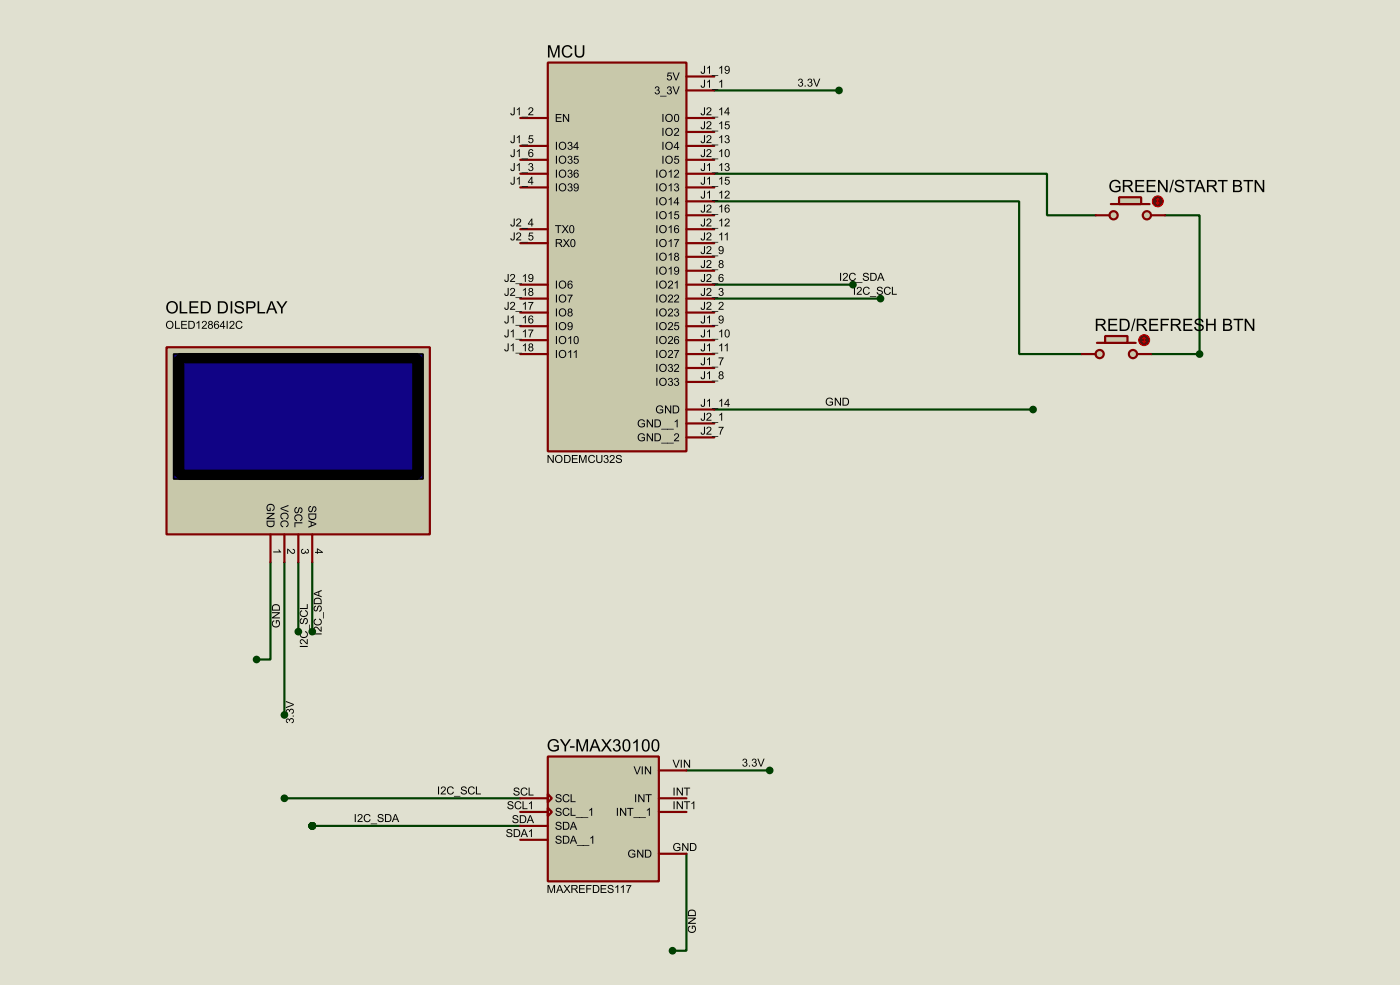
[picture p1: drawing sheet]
<svg xmlns="http://www.w3.org/2000/svg" width="256mm" height="180mm" viewBox="0 0 256 180" stroke-linecap="round" stroke-linejoin="round" font-family="sans-serif">
<path d="M0 0h256.5v180.3h-256.5z" fill="#e0e0d0"/>
<g fill="none" stroke="#004000" stroke-width=".4">
<path d="M130.9 16.6h22.8M130.9 31.8h60.9v7.6h8.9M130.9 36.9h55.8v27.9h11.5M213.4 39.4h6.4v25.4h-8.9M130.9 52.1h25.4M130.9 54.7h30.4M130.9 75h58.4M49.6 102.9v17.8h-2.6M52.1 102.9v28M54.7 102.9v12.7M57.2 102.9v12.7M52.1 146.1h43.2"/>
<path d="M57.2 151.2h38.1M125.8 156.3v17.7h-2.6M125.8 141h15.2"/>
</g>
<g fill="#000">
<path d="M146.4 14.5a.39 .39 0 0 1 .5 0 .39 .39 0 0 1 0 .6 .45 .45 0 0 1 0 .7 .45 .45 0 0 1-.7-.3l.2-.1a.29 .29 0 0 0 .3 .3 .29 .29 0 0 0 .2-.4 .29 .29 0 0 0-.4-.1l.1-.2a.25 .25 0 0 0 .3-.2 .25 .25 0 0 0-.3-.3 .25 .25 0 0 0-.2 .3h-.2zM147.4 15.6h.2v.2h-.2zM148.1 14.5a.39 .39 0 0 1 .6 0 .39 .39 0 0 1-.1 .6 .45 .45 0 0 1 0 .7 .45 .45 0 0 1-.7-.3l.2-.1a.29 .29 0 0 0 .3 .3 .29 .29 0 0 0 .3-.4 .29 .29 0 0 0-.4-.1v-.2a.25 .25 0 0 0 .3-.2 .25 .25 0 0 0-.2-.3 .25 .25 0 0 0-.3 .3h-.2zM148.9 14.4h.3l.4 1.3 .5-1.3h.2l-.6 1.4h-.2z" fill-rule="evenodd"/>
<path d="M153.9 49.9h.2v1.5h-.2zM154.5 50a.5 .5 0 0 1 .8 .3 .5 .5 0 0 1-.4 .6l-.3 .3h.7v.2h-.9l.2-.4a.56 .56 0 0 0 .4-.9l-.6 .3zM155.7 50.1l.3-.2h.4l.4 .4-.2 .1a.51 .51 0 0 0-.8-.2 .51 .51 0 0 0 0 .8 .44 .44 0 0 0 .4 .3 .44 .44 0 0 0 .4-.4h.2a.7 .7 0 0 1-1 .4 .7 .7 0 0 1-.2-1zM156.8 51.7h1.2v.1h-1.2zM158.2 50a.57 .57 0 0 1 1 .4h-.2a.32 .32 0 0 0-.4-.4 .32 .32 0 0 0-.3 .4 .74 .74 0 0 1 .9 .7 .61 .61 0 0 1-.6 .3 .61 .61 0 0 1-.6-.5h.2a.35 .35 0 0 0 .4 .4 .35 .35 0 0 0 .3-.5h-.1a.62 .62 0 0 1-.7-.6zM159.4 49.9h.5a.73 .73 0 0 1 .7 .8 .73 .73 0 0 1-.7 .7h-.5zM159.6 50.1v1.1a.6 .6 0 0 0 .8-.5 .6 .6 0 0 0-.8-.6zM161.2 49.9h.2l.6 1.5h-.2l-.1-.4h-.7l-.1 .4h-.2zM161.3 50.1l-.2 .7h.5z" fill-rule="evenodd"/>
<path d="M156.4 52.5h.2v1.4h-.2zM157.1 52.6a.5 .5 0 0 1 .8 .2 .5 .5 0 0 1-.5 .7l-.2 .3h.7v.1h-1l.3-.4a.56 .56 0 0 0 .3-.8l-.5 .2zM158.3 52.7l.3-.2h.4l.3 .4h-.2a.51 .51 0 0 0-.7-.1 .51 .51 0 0 0-.1 .7 .44 .44 0 0 0 .5 .3 .44 .44 0 0 0 .4-.4l.2 .1a.7 .7 0 0 1-1 .4 .7 .7 0 0 1-.2-1.1zM159.4 54.2h1.1v.1h-1.1zM160.8 52.6a.57 .57 0 0 1 .9 .3h-.2a.32 .32 0 0 0-.3-.3 .32 .32 0 0 0-.3 .4 .74 .74 0 0 1 .8 .6 .61 .61 0 0 1-.6 .4 .61 .61 0 0 1-.5-.5h.2a.35 .35 0 0 0 .4 .3 .35 .35 0 0 0 .3-.4l-.1-.1a.62 .62 0 0 1-.7-.5zM162.1 52.7l.3-.2h.4l.4 .4h-.2a.51 .51 0 0 0-.8-.1 .51 .51 0 0 0 0 .7 .44 .44 0 0 0 .4 .3 .44 .44 0 0 0 .4-.4l.2 .1a.7 .7 0 0 1-1 .4 .7 .7 0 0 1-.2-1.1zM163.4 52.5h.2v1.3h.7v.1h-.9z" fill-rule="evenodd"/>
<path d="M151.5 73a.67 .67 0 0 1 1.1 .2h-.2a.57 .57 0 0 0-.8-.1 .57 .57 0 0 0-.1 .8 .57 .57 0 0 0 .7 .1l.2-.1v-.2h-.4v-.2h.6v.5a.78 .78 0 0 1-1.1 .1 .78 .78 0 0 1 0-1.1zM152.9 72.8h.2l.8 1.1v-1.1h.2v1.4h-.2l-.8-1.1v1.1h-.2zM154.3 72.8h.5a.73 .73 0 0 1 .7 .7 .73 .73 0 0 1-.6 .7h-.6zM154.5 73v1.1a.6 .6 0 0 0 .9-.6 .6 .6 0 0 0-.9-.5z" fill-rule="evenodd"/>
<path d="M50 113.6l.2-.1 .1 .2a.57 .57 0 0 0-.2 .8 .57 .57 0 0 0 .8 .1 .57 .57 0 0 0 .2-.7l-.1-.2h-.3v.4h-.2v-.6h.6a.76 .76 0 0 1 .1 1.1 .76 .76 0 0 1-1.1 .1 .76 .76 0 0 1-.1-1.1zM49.8 112h1.5v.2l-1.2 .8h1.2v.2h-1.5v-.2l1.2-.8h-1.2zM49.9 110.8a.75 .75 0 0 1 .9-.2 .75 .75 0 0 1 .5 .6v.6h-1.5zM50.1 110.9l-.1 .7h1.1v-.3a.57 .57 0 0 0-.4-.6 .57 .57 0 0 0-.6 .2z" fill-rule="evenodd"/>
<path d="M54.9 118.2h1.5v.2h-1.5zM55 117.1a.95 .95 0 0 1 1.2 .6v-.7h.2v.9l-.4-.2a.56 .56 0 0 0-.9-.4l.2 .6a.48 .48 0 0 1-.4-.3 .48 .48 0 0 1 .1-.5zM55 115.7l.3-.2 .1 .2a.51 .51 0 0 0-.2 .8 .51 .51 0 0 0 .8 0 .44 .44 0 0 0 .2-.4 .44 .44 0 0 0-.3-.4v-.2a.71 .71 0 0 1 .2 1.1 .71 .71 0 0 1-1.1-.2l-.1-.3zM56.6 114.3h.2v1.2h-.2zM55 113.3l.3-.2v.2a.32 .32 0 0 0-.3 .4 .32 .32 0 0 0 .4 .3 .74 .74 0 0 1 .7-.9 .61 .61 0 0 1 .3 .6 .61 .61 0 0 1-.5 .6v-.2a.35 .35 0 0 0 .4-.4 .35 .35 0 0 0-.5-.3v.1a.62 .62 0 0 1-.6 .7 .6 .6 0 0 1-.2-.9zM55 111.9l.3-.2 .1 .2a.51 .51 0 0 0-.2 .7 .51 .51 0 0 0 .8 .1 .44 .44 0 0 0 .2-.5 .44 .44 0 0 0-.3-.4v-.2a.71 .71 0 0 1 .2 1.2 .71 .71 0 0 1-1.1-.2l-.1-.4zM54.9 111.3h1.3v-.7h.2v.9h-1.5z" fill-rule="evenodd"/>
<path d="M57.5 115.9h1.4v.2h-1.4zM57.6 114.8a.95 .95 0 0 1 1.2 .6v-.7h.1v.9l-.4-.2a.56 .56 0 0 0-.9-.4l.3 .6a.48 .48 0 0 1-.4-.3 .48 .48 0 0 1 .1-.5zM57.6 113.4l.3-.2v.2a.51 .51 0 0 0-.2 .8 .51 .51 0 0 0 .8 0 .44 .44 0 0 0 .3-.4 .44 .44 0 0 0-.4-.4l.1-.2a.71 .71 0 0 1 .2 1.2 .71 .71 0 0 1-1.2-.3l-.1-.3zM59.2 112h.1v1.2h-.1zM57.6 111l.3-.2v.2a.32 .32 0 0 0-.3 .4 .32 .32 0 0 0 .4 .3 .74 .74 0 0 1 .6-.9 .61 .61 0 0 1 .3 .6 .61 .61 0 0 1-.4 .6l-.1-.2a.35 .35 0 0 0 .4-.4 .35 .35 0 0 0-.4-.3l-.1 .1a.62 .62 0 0 1-.6 .7 .6 .6 0 0 1-.1-.9zM57.6 109.6a.75 .75 0 0 1 .8-.2 .75 .75 0 0 1 .5 .7v.5h-1.4zM57.7 109.7l-.1 .7h1.2v-.3a.57 .57 0 0 0-.4-.6 .57 .57 0 0 0-.7 .2zM57.5 108.6l1.4-.6v.2l-.4 .1v.7l.4 .1v.2l-1.4-.5zM57.6 108.7l.7 .2v-.5z" fill-rule="evenodd"/>
<path d="M52.5 131.6l.3-.1 .2 .2a.45 .45 0 0 1 .8 0 .45 .45 0 0 1-.4 .7v-.2a.29 .29 0 0 0 .3-.4 .29 .29 0 0 0-.4-.2 .29 .29 0 0 0-.2 .4h-.1a.25 .25 0 0 0-.2-.3 .25 .25 0 0 0-.3 .2 .25 .25 0 0 0 .3 .3l-.1 .1-.3-.2zM53.6 131h.2v.2h-.2zM52.5 129.9l.3-.1 .2 .2a.45 .45 0 0 1 .8 0 .45 .45 0 0 1-.4 .6v-.1a.29 .29 0 0 0 .3-.4 .29 .29 0 0 0-.4-.2 .29 .29 0 0 0-.2 .4h-.1a.25 .25 0 0 0-.2-.3 .25 .25 0 0 0-.3 .2 .25 .25 0 0 0 .3 .2l-.1 .2-.3-.3zM52.4 128.3l1.4 .5v.2l-1.4 .6v-.2l1.3-.5-1.3-.4z" fill-rule="evenodd"/>
<path d="M136.2 138.9a.39 .39 0 0 1 .5 0 .39 .39 0 0 1 0 .6 .45 .45 0 0 1 0 .8 .45 .45 0 0 1-.7-.4h.2a.29 .29 0 0 0 .3 .3 .29 .29 0 0 0 .2-.4 .29 .29 0 0 0-.4-.2l.1-.1a.25 .25 0 0 0 .3-.2 .25 .25 0 0 0-.3-.3 .25 .25 0 0 0-.2 .2h-.2zM137.2 140.1h.2v.2h-.2zM137.9 138.9a.39 .39 0 0 1 .6 0 .39 .39 0 0 1-.1 .6 .45 .45 0 0 1 0 .8 .45 .45 0 0 1-.7-.4h.2a.29 .29 0 0 0 .3 .3 .29 .29 0 0 0 .3-.4 .29 .29 0 0 0-.4-.2v-.1a.25 .25 0 0 0 .3-.2 .25 .25 0 0 0-.2-.3 .25 .25 0 0 0-.3 .2h-.2zM138.7 138.8h.3l.4 1.3 .5-1.3h.2l-.6 1.5h-.2z" fill-rule="evenodd"/>
<path d="M65 149h.2v1.4h-.2zM65.6 149.1a.5 .5 0 0 1 .8 .2 .5 .5 0 0 1-.4 .7l-.3 .3h.7v.1h-.9l.2-.4a.56 .56 0 0 0 .4-.8l-.6 .2zM66.8 149.2l.3-.2h.4l.4 .4h-.2a.51 .51 0 0 0-.8-.1 .51 .51 0 0 0 0 .7 .44 .44 0 0 0 .4 .3 .44 .44 0 0 0 .4-.4l.2 .1a.7 .7 0 0 1-1 .4 .7 .7 0 0 1-.2-1.1zM67.9 150.7h1.2v.1h-1.2zM69.3 149.1a.57 .57 0 0 1 1 .3h-.2a.32 .32 0 0 0-.4-.3 .32 .32 0 0 0-.3 .4 .74 .74 0 0 1 .9 .6 .61 .61 0 0 1-.6 .4 .61 .61 0 0 1-.6-.5h.2a.35 .35 0 0 0 .4 .3 .35 .35 0 0 0 .3-.4l-.1-.1a.62 .62 0 0 1-.7-.5zM70.5 149h.5a.73 .73 0 0 1 .7 .7 .73 .73 0 0 1-.7 .7h-.5zM70.7 149.2v1.1a.6 .6 0 0 0 .8-.6 .6 .6 0 0 0-.8-.5zM72.3 149h.2l.6 1.4h-.2l-.1-.4h-.7l-.1 .4h-.2zM72.4 149.1l-.2 .7h.5z" fill-rule="evenodd"/>
<path d="M80.2 143.9h.2v1.5h-.2zM80.9 144a.5 .5 0 0 1 .8 .3 .5 .5 0 0 1-.5 .6l-.2 .3h.7v.2h-1l.3-.4a.56 .56 0 0 0 .3-.9l-.5 .3zM82.1 144.1l.3-.2h.4l.3 .4-.2 .1a.51 .51 0 0 0-.7-.2 .51 .51 0 0 0-.1 .8 .44 .44 0 0 0 .5 .3 .44 .44 0 0 0 .4-.4h.2a.7 .7 0 0 1-1 .4 .7 .7 0 0 1-.2-1zM83.2 145.7h1.1v.1h-1.1zM84.6 144a.57 .57 0 0 1 .9 .4h-.2a.32 .32 0 0 0-.3-.4 .32 .32 0 0 0-.3 .4 .74 .74 0 0 1 .8 .7 .61 .61 0 0 1-.6 .3 .61 .61 0 0 1-.5-.5h.2a.35 .35 0 0 0 .4 .4 .35 .35 0 0 0 .3-.5h-.1a.62 .62 0 0 1-.7-.6zM85.9 144.1l.3-.2h.4l.4 .4-.2 .1a.51 .51 0 0 0-.8-.2 .51 .51 0 0 0 0 .8 .44 .44 0 0 0 .4 .3 .44 .44 0 0 0 .4-.4h.2a.7 .7 0 0 1-1 .4 .7 .7 0 0 1-.2-1zM87.2 143.9h.2v1.3h.7v.2h-.9z" fill-rule="evenodd"/>
<path d="M126.2 169.5l.2-.1 .1 .2a.57 .57 0 0 0-.2 .8 .57 .57 0 0 0 .8 .1 .57 .57 0 0 0 .2-.7l-.1-.2h-.3v.4h-.2v-.6h.6a.76 .76 0 0 1 .1 1.1 .76 .76 0 0 1-1.1 .1 .76 .76 0 0 1-.1-1.1zM126 167.9h1.5v.2l-1.2 .8h1.2v.2h-1.5v-.2l1.2-.8h-1.2zM126.1 166.7a.75 .75 0 0 1 .9-.2 .75 .75 0 0 1 .5 .6v.6h-1.5zM126.3 166.8l-.1 .7h1.1v-.3a.57 .57 0 0 0-.4-.6 .57 .57 0 0 0-.6 .2z" fill-rule="evenodd"/>
</g>
<circle cx="57.2" cy="151.2" r=".2" fill="#004000"/>
<path d="M30.5 63.6h48.3v34.2h-48.3z" fill="#c8c8aa" stroke="#800000" stroke-width=".4"/>
<path d="M31.8 64.8h45.7v22.9h-45.7z" fill="#fff" stroke="#000" stroke-width=".25"/>
<path d="M31.8 64.8h45.7v22.9h-45.7z" fill="#100385" stroke="#000" stroke-width=".25"/>
<path d="M32.8 65.6h43.7v21.3h-43.7z" fill="none" stroke="#000" stroke-width="1.9"/>
<path d="M49.6 97.8v5.1M52.1 97.8v5.1M54.7 97.8v5.1M57.2 97.8v5.1" fill="none" stroke="#800000" stroke-width=".4"/>
<g fill="#000">
<path d="M30.4 59.4a.75 .75 0 0 1 1.5 0 .75 .75 0 0 1-1.5 0zM30.7 59a.57 .57 0 0 0 0 .8 .57 .57 0 0 0 .8 .1 .57 .57 0 0 0 0-.9l-.4-.1zM32.1 58.7h.2v1.3h.7v.2h-.9zM33.2 58.7h1v.2h-.8v.4h.8v.2h-.8v.5h.9v.2h-1.1zM34.5 58.7h.5a.73 .73 0 0 1 .7 .7 .73 .73 0 0 1-.7 .8h-.5zM34.7 58.9v1.1a.6 .6 0 0 0 .8-.6 .6 .6 0 0 0-.8-.5zM36 59.1l.5-.4v1.5h-.2v-1.2l-.3 .3zM37.1 58.8a.5 .5 0 0 1 .8 .2 .5 .5 0 0 1-.4 .7l-.3 .3h.7v.2h-1l.3-.4a.56 .56 0 0 0 .4-.9l-.6 .2zM38.2 58.8a.39 .39 0 0 1 .7 0 .39 .39 0 0 1-.1 .6 .43 .43 0 0 1 .1 .6 .43 .43 0 0 1-.7 0 .43 .43 0 0 1 .2-.6l-.3-.2zM38.3 59.1a.25 .25 0 0 0 .5 0 .25 .25 0 0 0-.5 0zM38.3 59.8a.3 .3 0 0 0 .5 0 .3 .3 0 0 0-.5 0zM39.3 58.9l.6-.2 .2 .4h-.2a.29 .29 0 0 0-.3-.2 .29 .29 0 0 0-.2 .3v.2a.46 .46 0 0 1 .7 .1 .46 .46 0 0 1-.2 .7 .46 .46 0 0 1-.7-.3v-.7zM39.4 59.7a.31 .31 0 0 0 .6 0 .31 .31 0 0 0-.6 0zM40.9 58.7h.2v1h.1v.1h-.1v.4h-.2v-.4h-.7zM40.9 59l-.5 .7h.5zM41.5 58.7h.2v1.5h-.2zM42.2 58.8a.5 .5 0 0 1 .7 .2 .5 .5 0 0 1-.4 .7l-.2 .3h.7v.2h-1l.2-.4a.56 .56 0 0 0 .4-.9l-.6 .2zM43.3 58.9l.4-.2h.3l.4 .4-.2 .1a.51 .51 0 0 0-.7-.2 .51 .51 0 0 0-.1 .8 .44 .44 0 0 0 .5 .2 .44 .44 0 0 0 .3-.3h.2a.7 .7 0 0 1-1 .4 .7 .7 0 0 1-.2-1.1z" fill-rule="evenodd"/>
<path d="M30.7 55.4a1.11 1.11 0 0 1 1.7 .1 1.11 1.11 0 0 1-.3 1.7 1.11 1.11 0 0 1-1.6-.5v-.8zM31 55.6a.89 .89 0 0 0-.2 1.1 .89 .89 0 0 0 1.1 .3 .88 .88 0 0 0 .3-1.2 .88 .88 0 0 0-1.2-.2zM32.9 55.1h.3v2h1.1v.3h-1.4zM34.7 55.1h1.6v.3h-1.3v.7h1.2v.2h-1.2v.8h1.4v.3h-1.7zM36.8 55.1h.8a1.12 1.12 0 0 1 1 1.1 1.12 1.12 0 0 1-1 1.2h-.8zM37.1 55.4v1.7h.5a.86 .86 0 0 0 .7-.9 .86 .86 0 0 0-.7-.8zM39.9 55.1h.8a1.12 1.12 0 0 1 1.1 1.1 1.12 1.12 0 0 1-1.1 1.2h-.8zM40.2 55.4v1.7h.5a.86 .86 0 0 0 .8-.9 .86 .86 0 0 0-.8-.8zM42.3 55.1h.2v2.3h-.2zM43.2 55.3a.88 .88 0 0 1 1.4 .5h-.2a.49 .49 0 0 0-.6-.5 .49 .49 0 0 0-.4 .6h.1a1.3 1.3 0 0 1 1.2 .8 .91 .91 0 0 1-.9 .7 .91 .91 0 0 1-.9-.8h.3a.61 .61 0 0 0 .6 .5 .61 .61 0 0 0 .6-.4l-.2-.3a1.16 1.16 0 0 1-1.2-.7zM45.1 55.1h.9a.68 .68 0 0 1 .8 .7 .68 .68 0 0 1-.8 .7h-.6v.9h-.3zM45.4 55.4v.8h.8a.41 .41 0 0 0 .3-.5 .41 .41 0 0 0-.5-.3zM47.2 55.1h.3v2h1.1v.3h-1.4zM49.6 55.1h.3l.9 2.3h-.3l-.3-.7h-.9l-.3 .7h-.3zM49.7 55.4l-.3 1h.7zM50.6 55.1h.4l.6 1.1 .7-1.1h.4l-.9 1.3v1h-.3v-1z" fill-rule="evenodd"/>
<path d="M49 92.4a.72 .72 0 0 1 1.1 0 .72 .72 0 0 1-.2 1.1l-.1-.1a.57 .57 0 0 0 .2-.8 .57 .57 0 0 0-.8-.2 .57 .57 0 0 0-.2 .8l.1 .2h.3v-.5h.2v.6h-.6l-.1-.1-.1-.5zM48.8 93.9h1.5v.2l-1.1 .7h1.1v.2h-1.5v-.2l1.2-.7h-1.2zM48.8 95.3h1.5v.5a.73 .73 0 0 1-.7 .7 .73 .73 0 0 1-.8-.7zM49 95.5a.6 .6 0 0 0 .6 .8 .6 .6 0 0 0 .5-.8z" fill-rule="evenodd"/>
<path d="M51.4 93l1.4-.6v.2l-1.2 .5 1.2 .4v.2l-1.4-.5zM51.6 94a.71 .71 0 0 1 1.1 0 .71 .71 0 0 1-.3 1.1v-.2a.51 .51 0 0 0 .2-.8 .51 .51 0 0 0-.8 0 .44 .44 0 0 0-.3 .4 .44 .44 0 0 0 .4 .4v.2a.64 .64 0 0 1-.5-.5 .64 .64 0 0 1 .2-.6zM51.6 95.4a.71 .71 0 0 1 1.1 0 .71 .71 0 0 1-.3 1.1v-.2a.51 .51 0 0 0 .2-.7 .51 .51 0 0 0-.8-.1 .44 .44 0 0 0-.3 .4 .44 .44 0 0 0 .4 .4v.2a.64 .64 0 0 1-.5-.5 .64 .64 0 0 1 .2-.6z" fill-rule="evenodd"/>
<path d="M54 93l.4-.2v.2a.35 .35 0 0 0-.3 .4 .35 .35 0 0 0 .4 .3v-.1a.62 .62 0 0 1 .6-.7 .56 .56 0 0 1 .3 .5 .56 .56 0 0 1-.4 .5v-.2a.32 .32 0 0 0 .3-.3 .32 .32 0 0 0-.4-.3 .74 .74 0 0 1-.7 .8 .64 .64 0 0 1-.2-.9zM54.1 94.3a.71 .71 0 0 1 1.1 0 .71 .71 0 0 1-.2 1.1l-.1-.2a.51 .51 0 0 0 .2-.8 .51 .51 0 0 0-.7 0 .44 .44 0 0 0-.3 .4 .44 .44 0 0 0 .3 .4v.2a.64 .64 0 0 1-.5-.5 .64 .64 0 0 1 .2-.6zM53.9 95.6h1.5v.2h-1.3v.7h-.2z" fill-rule="evenodd"/>
<path d="M56.6 92.8l.4-.2v.2a.35 .35 0 0 0-.4 .4 .35 .35 0 0 0 .5 .3v-.1a.62 .62 0 0 1 .6-.7 .56 .56 0 0 1 .3 .5 .56 .56 0 0 1-.5 .5v-.2a.32 .32 0 0 0 .3-.3 .32 .32 0 0 0-.4-.3 .74 .74 0 0 1-.6 .8 .64 .64 0 0 1-.2-.9zM56.5 94h1.4v.5a.73 .73 0 0 1-.7 .7 .73 .73 0 0 1-.7-.7zM56.7 94.2a.6 .6 0 0 0 .5 .8 .6 .6 0 0 0 .6-.8zM56.5 95.2l1.4 .6v.2l-1.4 .6v-.2l.4-.2v-.6l-.4-.2zM57.1 95.6v.5l.7-.2z" fill-rule="evenodd"/>
<path d="M50.1 100.9h1.1l-.2-.3h.1l.4 .5h-1.4z" fill-rule="evenodd"/>
<path d="M52.6 100.4l.4 .2a.56 .56 0 0 0 .9 .4l-.3-.6a.47 .47 0 0 1 .4 .8 .47 .47 0 0 1-.8-.1l-.4-.4v.7h-.2z" fill-rule="evenodd"/>
<path d="M55.2 100.6l.3-.2 .1 .2a.29 .29 0 0 0-.3 .4 .29 .29 0 0 0 .4 .2 .29 .29 0 0 0 .1-.4h.2a.25 .25 0 0 0 .2 .3 .25 .25 0 0 0 .3-.2 .25 .25 0 0 0-.3-.3v-.1a.41 .41 0 0 1 .4 .5 .41 .41 0 0 1-.7 .1 .45 .45 0 0 1-.6 .2 .45 .45 0 0 1-.1-.7z" fill-rule="evenodd"/>
<path d="M58.1 100.4l1.1 .6v.2h-1v.2h-.1v-.2h-.4v-.2h.4zM58.2 100.6v.4h.7z" fill-rule="evenodd"/>
</g>
<g fill="#c8c8aa" stroke="#800000" stroke-width=".4">
<circle cx="210.1" cy="39.4" r=".75"/>
<circle cx="204" cy="39.4" r=".75"/>
</g>
<path d="M203.5 37.4h7.1" fill="none" stroke="#800000" stroke-width=".4"/>
<path d="M205 36.1h4.1v1.3h-4.1z" fill="#c8c8aa" stroke="#800000" stroke-width=".4"/>
<path d="M200.7 39.4h2.6M210.9 39.4h2.5" fill="none" stroke="#800000" stroke-width=".4"/>
<circle cx="212.1" cy="36.9" r="1" fill="#400000" stroke="#f00" stroke-width=".2"/>
<path d="M211.9 37.1l.2 .3M212.1 36.4v1M212.1 36.4l-.2 .2M212.1 36.4l.3 .2M212.4 37.1l-.3 .3" fill="none" stroke="#f00" stroke-width=".2"/>
<path d="M203.6 33.1a1.04 1.04 0 0 1 1.7 .5h-.3a.81 .81 0 0 0-1.1-.3 .81 .81 0 0 0-.3 1.1 .88 .88 0 0 0 1.4 .3v-.4h-.7v-.3h1v.9a1.21 1.21 0 0 1-1.8 0 1.21 1.21 0 0 1 .1-1.8zM205.7 32.9h1a.62 .62 0 0 1 .8 .5 .62 .62 0 0 1-.7 .8l.9 1h-.4l-.3-.5a.68 .68 0 0 0-.7-.5h-.3v1h-.3zM206 33.2v.7h.6a.39 .39 0 0 0 .6-.3 .39 .39 0 0 0-.5-.4zM208 32.9h1.6v.3h-1.3v.7h1.2v.2h-1.2v.8h1.4v.3h-1.7zM210.1 32.9h1.6v.3h-1.3v.7h1.2v.2h-1.2v.8h1.3v.3h-1.6zM212.1 32.9h.3l1.2 1.8v-1.8h.3v2.3h-.3l-1.2-1.8v1.8h-.3zM214.8 32.9h.3l-.7 2.3h-.2zM215.5 33.1a.88 .88 0 0 1 1.4 .5h-.3a.49 .49 0 0 0-.6-.5 .49 .49 0 0 0-.4 .6h.1a1.3 1.3 0 0 1 1.2 .8 .91 .91 0 0 1-.9 .7 .91 .91 0 0 1-.8-.7l.2-.1a.61 .61 0 0 0 .6 .5 .61 .61 0 0 0 .6-.4l-.2-.3a1.16 1.16 0 0 1-1.1-.7zM217.2 32.9h1.8v.3h-.8v2h-.3v-2h-.7zM219.6 32.9h.3l1 2.3h-.4l-.2-.7h-1l-.2 .7h-.3zM219.8 33.2l-.4 1.1h.8zM221.1 32.9h1a.62 .62 0 0 1 .8 .5 .62 .62 0 0 1-.6 .8l.8 1h-.4l-.3-.5a.68 .68 0 0 0-.7-.5h-.3v1h-.3zM221.4 33.2v.7h.6a.39 .39 0 0 0 .6-.3 .39 .39 0 0 0-.5-.4zM223.1 32.9h1.8v.3h-.8v2h-.2v-2h-.8zM225.9 32.9a1.84 1.84 0 0 1 1.4 .2l.2 .4-.4 .5a.63 .63 0 0 1 .4 .8 .63 .63 0 0 1-.8 .4h-.8zM226.2 33.2v.7h.5a.37 .37 0 0 0 .5-.4 .37 .37 0 0 0-.6-.3zM226.2 34.1v.8h.5a.41 .41 0 0 0 .6-.4 .41 .41 0 0 0-.6-.4zM227.8 32.9h1.8v.3h-.8v2h-.3v-2h-.7zM229.8 32.9h.3l1.2 1.8v-1.8h.3v2.3h-.3l-1.2-1.8v1.8h-.3z" fill-rule="evenodd" fill="#000"/>
<g fill="#c8c8aa" stroke="#800000" stroke-width=".4">
<circle cx="207.5" cy="64.8" r=".75"/>
<circle cx="201.4" cy="64.8" r=".75"/>
</g>
<path d="M201 62.8h7.1" fill="none" stroke="#800000" stroke-width=".4"/>
<path d="M202.5 61.5h4.1v1.3h-4.1z" fill="#c8c8aa" stroke="#800000" stroke-width=".4"/>
<path d="M198.2 64.8h2.5M208.3 64.8h2.6" fill="none" stroke="#800000" stroke-width=".4"/>
<circle cx="209.6" cy="62.3" r="1" fill="#400000" stroke="#f00" stroke-width=".2"/>
<path d="M209.4 62.5l.2 .3M209.6 61.8v1M209.6 61.8l-.2 .2M209.6 61.8l.3 .2M209.9 62.5l-.3 .3" fill="none" stroke="#f00" stroke-width=".2"/>
<path d="M200.7 58.3h1a.62 .62 0 0 1 .8 .5 .62 .62 0 0 1-.6 .8l.8 1h-.4l-.3-.5a.68 .68 0 0 0-.6-.5h-.4v1h-.3zM201 58.6v.7h.7a.39 .39 0 0 0 .5-.3 .39 .39 0 0 0-.5-.4zM203 58.3h1.7v.3h-1.4v.7h1.3v.2h-1.3v.8h1.4v.3h-1.7zM205.1 58.3h.8a1.12 1.12 0 0 1 1.1 1.1 1.12 1.12 0 0 1-1.1 1.2h-.8zM205.4 58.6v1.7h.5a.86 .86 0 0 0 .8-.8 .86 .86 0 0 0-.8-.9zM207.8 58.3h.2l-.6 2.3h-.2zM208.2 58.3h1a.62 .62 0 0 1 .8 .5 .62 .62 0 0 1-.6 .8l.8 1h-.4l-.3-.5a.68 .68 0 0 0-.6-.5h-.4v1h-.3zM208.5 58.6v.7h.7a.39 .39 0 0 0 .5-.3 .39 .39 0 0 0-.5-.4zM210.5 58.3h1.7v.3h-1.4v.7h1.3v.2h-1.3v.8h1.4v.3h-1.7zM212.6 58.3h1.5v.3h-1.2v.7h1.1v.3h-1.1v1h-.3zM214.5 58.3h1a.62 .62 0 0 1 .8 .5 .62 .62 0 0 1-.7 .8l.9 1h-.4l-.3-.5a.68 .68 0 0 0-.7-.5h-.3v1h-.3zM214.8 58.6v.7h.6a.39 .39 0 0 0 .6-.3 .39 .39 0 0 0-.5-.4zM216.8 58.3h1.6v.3h-1.3v.7h1.2v.2h-1.2v.8h1.4v.3h-1.7zM219.1 58.5a.88 .88 0 0 1 1.4 .5h-.3a.49 .49 0 0 0-.6-.5 .49 .49 0 0 0-.4 .6h.1a1.3 1.3 0 0 1 1.2 .8 .91 .91 0 0 1-.9 .7 .91 .91 0 0 1-.8-.7l.2-.1a.61 .61 0 0 0 .6 .5 .61 .61 0 0 0 .6-.4l-.2-.3a1.16 1.16 0 0 1-1.2-.7zM221 58.3h.2v1h1.2v-1h.3v2.3h-.3v-1.1h-1.2v1.1h-.2zM224.1 58.3a1.84 1.84 0 0 1 1.3 .2l.2 .4-.3 .5a.63 .63 0 0 1 .4 .8 .63 .63 0 0 1-.8 .4h-.8zM224.4 58.6v.7h.4a.37 .37 0 0 0 .5-.4 .37 .37 0 0 0-.5-.3zM224.4 59.5v.8h.5a.41 .41 0 0 0 .5-.4 .41 .41 0 0 0-.5-.4zM226 58.3h1.8v.3h-.8v2h-.3v-2h-.7zM228 58.3h.3l1.2 1.8v-1.8h.3v2.3h-.3l-1.2-1.8v1.8h-.3z" fill-rule="evenodd" fill="#000"/>
<path d="M100.4 11.5h25.4v71.1h-25.4z" fill-rule="evenodd" fill="#c8c8aa" stroke="#800000" stroke-width=".4"/>
<g fill="none" stroke="#800000" stroke-width=".4">
<path d="M125.8 16.6h5.1M125.8 14h5.1M95.3 21.6h5.1M95.3 31.8h5.1M95.3 34.3h5.1M95.3 26.7h5.1M95.3 29.3h5.1M125.8 21.6h5.1M125.8 31.8h5.1M125.8 34.3h5.1M125.8 36.9h5.1M125.8 39.4h5.1"/>
<path d="M125.8 24.2h5.1M125.8 26.7h5.1M125.8 29.3h5.1M95.3 42h5.1M95.3 44.5h5.1M95.3 52.1h5.1M95.3 54.7h5.1M95.3 57.2h5.1M95.3 59.7h5.1M125.8 42h5.1M125.8 44.5h5.1M125.8 47h5.1"/>
<path d="M125.8 49.6h5.1M125.8 52.1h5.1M125.8 54.7h5.1M125.8 57.2h5.1M125.8 59.7h5.1M95.3 62.3h5.1M95.3 64.8h5.1M125.8 75h5.1M125.8 77.5h5.1M125.8 62.3h5.1M125.8 64.8h5.1M125.8 67.4h5.1"/>
<path d="M125.8 69.9h5.1M125.8 80.1h5.1"/>
</g>
<g fill="#000">
<path d="M100.4 8.3h.4l.7 1.9 .6-1.9h.4v2.2h-.3v-1.8l-.6 1.8h-.3l-.6-1.9v1.9h-.3zM103.3 8.5a.97 .97 0 0 1 1.5 .4l-.2 .1a.73 .73 0 0 0-1-.4 .73 .73 0 0 0-.4 1 .69 .69 0 0 0 .6 .7 .69 .69 0 0 0 .8-.6l.3 .1a1.03 1.03 0 0 1-1.3 .7 1.03 1.03 0 0 1-.7-1.3zM105.3 8.3h.3v1.3a.6 .6 0 0 0 .6 .7 .6 .6 0 0 0 .6-.7v-1.3h.2v1.3a.88 .88 0 0 1-.8 1 .88 .88 0 0 1-.9-1z" fill-rule="evenodd"/>
<path d="M120.1 15.9a.39 .39 0 0 1 .6 0 .39 .39 0 0 1-.1 .6 .45 .45 0 0 1 0 .8 .45 .45 0 0 1-.7-.4h.2a.29 .29 0 0 0 .3 .2 .29 .29 0 0 0 .3-.3 .29 .29 0 0 0-.4-.2v-.2a.25 .25 0 0 0 .3-.2 .25 .25 0 0 0-.2-.3 .25 .25 0 0 0-.3 .3h-.2zM120.9 17.5h1.2v.2h-1.2zM122.3 15.9a.39 .39 0 0 1 .6 0 .39 .39 0 0 1-.1 .6 .45 .45 0 0 1 0 .8 .45 .45 0 0 1-.6-.4h.1a.29 .29 0 0 0 .4 .2 .29 .29 0 0 0 .2-.3 .29 .29 0 0 0-.4-.2v-.2a.25 .25 0 0 0 .3-.2 .25 .25 0 0 0-.2-.3 .25 .25 0 0 0-.2 .3h-.2zM123.2 15.8h.2l.5 1.3 .4-1.3h.2l-.5 1.5h-.2z" fill-rule="evenodd"/>
<path d="M122.3 13.3h.7v.1h-.5l-.1 .4a.48 .48 0 0 1 .7 .3 .48 .48 0 0 1-.3 .6 .48 .48 0 0 1-.6-.4h.1a.31 .31 0 0 0 .5 .1 .31 .31 0 0 0 0-.4 .31 .31 0 0 0-.4 0h-.2zM123.2 13.3h.2l.5 1.2 .4-1.2h.2l-.5 1.4h-.2z" fill-rule="evenodd"/>
<path d="M129 14.6h.2v1a.4 .4 0 0 1-.4 .5 .4 .4 0 0 1-.4-.5h.1l.1 .1a.22 .22 0 0 0 .2 .2 .22 .22 0 0 0 .2-.3zM129.5 15l.6-.4v1.4h-.2v-1.1l-.4 .2zM130.4 16.3h1.2v.1h-1.2zM131.8 15l.5-.4v1.4h-.2v-1.1l-.3 .2z" fill-rule="evenodd"/>
<path d="M129 12h.2v1a.4 .4 0 0 1-.4 .5 .4 .4 0 0 1-.4-.4h.1l.1 .1a.22 .22 0 0 0 .2 .1 .22 .22 0 0 0 .2-.3zM129.5 12.4l.6-.4v1.5h-.2v-1.1l-.4 .2zM130.4 13.8h1.2v.1h-1.2zM131.8 12.4l.5-.4v1.5h-.2v-1.1l-.3 .2zM132.9 12.2a.56 .56 0 0 1 .7 0 .56 .56 0 0 1 .1 .7 .48 .48 0 0 1-.4 .6 .48 .48 0 0 1-.5-.3l.1-.1a.33 .33 0 0 0 .5 .2 .33 .33 0 0 0 .1-.5 .46 .46 0 0 1-.7 .1 .46 .46 0 0 1 .1-.7zM132.9 12.5a.31 .31 0 0 0 .6 0 .31 .31 0 0 0-.6 0z" fill-rule="evenodd"/>
<path d="M94.1 19.6h.2v1a.4 .4 0 0 1-.4 .5 .4 .4 0 0 1-.4-.4h.2v.1a.22 .22 0 0 0 .3 .1 .22 .22 0 0 0 .1-.3zM94.7 20l.5-.4v1.5h-.2v-1.1l-.3 .2zM95.5 21.4h1.2v.1h-1.2zM96.9 19.7a.5 .5 0 0 1 .8 .3 .5 .5 0 0 1-.4 .6l-.3 .3h.7v.2h-1l.3-.4a.56 .56 0 0 0 .4-.9l-.6 .3z" fill-rule="evenodd"/>
<path d="M94.1 24.7h.2v1a.4 .4 0 0 1-.4 .5 .4 .4 0 0 1-.4-.4h.2v.1a.22 .22 0 0 0 .3 .1 .22 .22 0 0 0 .1-.3zM94.7 25.1l.5-.4v1.5h-.2v-1.1l-.3 .2zM95.5 26.5h1.2v.1h-1.2zM96.9 24.8h.8v.1h-.6l-.1 .4a.48 .48 0 0 1 .7 .3 .48 .48 0 0 1-.3 .6 .48 .48 0 0 1-.6-.4h.2a.31 .31 0 0 0 .4 .1 .31 .31 0 0 0 0-.5 .31 .31 0 0 0-.4 .1h-.2z" fill-rule="evenodd"/>
<path d="M94.1 27.3h.2v1a.4 .4 0 0 1-.4 .5 .4 .4 0 0 1-.4-.5h.2v.1a.22 .22 0 0 0 .3 .2 .22 .22 0 0 0 .1-.3zM94.7 27.7l.5-.4v1.4h-.2v-1.1l-.3 .2zM95.5 29h1.2v.1h-1.2zM96.9 27.5l.5-.2 .3 .3-.2 .1a.29 .29 0 0 0-.3-.3 .29 .29 0 0 0-.2 .4l-.1 .2a.46 .46 0 0 1 .7 .1 .46 .46 0 0 1-.1 .6 .46 .46 0 0 1-.7-.2v-.7zM97 28.3a.31 .31 0 0 0 .6 0 .31 .31 0 0 0-.6 0z" fill-rule="evenodd"/>
<path d="M94.1 29.8h.2v1a.4 .4 0 0 1-.4 .5 .4 .4 0 0 1-.4-.4h.2v.1a.22 .22 0 0 0 .3 .1 .22 .22 0 0 0 .1-.3zM94.7 30.2l.5-.4v1.5h-.2v-1.1l-.3 .2zM95.5 31.6h1.2v.1h-1.2zM96.9 29.9a.39 .39 0 0 1 .6 0 .39 .39 0 0 1 0 .6 .45 .45 0 0 1 0 .8 .45 .45 0 0 1-.7-.4h.1a.29 .29 0 0 0 .4 .3 .29 .29 0 0 0 .2-.4 .29 .29 0 0 0-.4-.2v-.1a.25 .25 0 0 0 .4-.2 .25 .25 0 0 0-.3-.3 .25 .25 0 0 0-.2 .2h-.2z" fill-rule="evenodd"/>
<path d="M94.1 32.3h.2v1a.4 .4 0 0 1-.4 .5 .4 .4 0 0 1-.4-.4h.2v.1a.22 .22 0 0 0 .3 .1 .22 .22 0 0 0 .1-.3zM94.7 32.7l.5-.4v1.5h-.2v-1.1l-.3 .2zM95.5 34.1h1.2v.1h-1.2zM97.4 32.3h.1v1h.2v.1h-.2v.4h-.2v-.4h-.6zM97.3 32.6l-.4 .7h.4z" fill-rule="evenodd"/>
<path d="M101.8 20.9h1.1v.1h-.9v.5h.8v.1h-.8v.5h.9v.2h-1.1zM103.1 20.9h.2l.8 1.1v-1.1h.2v1.4h-.2l-.8-1.1v1.1h-.2z" fill-rule="evenodd"/>
<path d="M101.8 26h.2v1.4h-.2zM102.4 26.7a.73 .73 0 0 1 1.4 0 .73 .73 0 0 1-1.4 0zM102.7 26.2a.57 .57 0 0 0-.1 .9 .57 .57 0 0 0 .9 0 .57 .57 0 0 0-.1-.8l-.4-.2zM104.1 26.1a.39 .39 0 0 1 .6-.1 .39 .39 0 0 1-.1 .6 .45 .45 0 0 1 0 .8 .45 .45 0 0 1-.6-.4h.1a.29 .29 0 0 0 .4 .3 .29 .29 0 0 0 .2-.4 .29 .29 0 0 0-.4-.2v-.1a.25 .25 0 0 0 .4-.2 .25 .25 0 0 0-.3-.3 .25 .25 0 0 0-.2 .3l-.2-.1zM105.7 26h.1v.9h.2v.2h-.2v.3h-.2v-.3h-.6zM105.6 26.2l-.4 .7h.4z" fill-rule="evenodd"/>
<path d="M101.8 28.5h.2v1.5h-.2zM102.4 29.2a.73 .73 0 0 1 1.4 0 .73 .73 0 0 1-1.4 0zM102.7 28.8a.57 .57 0 0 0-.1 .8 .57 .57 0 0 0 .9 0 .57 .57 0 0 0-.1-.8l-.4-.2zM104.1 28.6a.39 .39 0 0 1 .6 0 .39 .39 0 0 1-.1 .6 .45 .45 0 0 1 0 .8 .45 .45 0 0 1-.6-.4h.1a.29 .29 0 0 0 .4 .2 .29 .29 0 0 0 .2-.3 .29 .29 0 0 0-.4-.2v-.2a.25 .25 0 0 0 .4-.2 .25 .25 0 0 0-.3-.3 .25 .25 0 0 0-.2 .3h-.2zM105.2 28.5h.8v.2h-.6l-.1 .4a.48 .48 0 0 1 .7 .2 .48 .48 0 0 1-.3 .7 .48 .48 0 0 1-.6-.4h.2a.31 .31 0 0 0 .4 .1 .31 .31 0 0 0 0-.5 .31 .31 0 0 0-.4 .1h-.2z" fill-rule="evenodd"/>
<path d="M101.8 31.1h.2v1.4h-.2zM102.4 31.8a.73 .73 0 0 1 1.4 0 .73 .73 0 0 1-1.4 0zM102.7 31.3a.57 .57 0 0 0-.1 .9 .57 .57 0 0 0 .9 0 .57 .57 0 0 0-.1-.8l-.4-.2zM104.1 31.2a.39 .39 0 0 1 .6-.1 .39 .39 0 0 1-.1 .6 .45 .45 0 0 1 0 .8 .45 .45 0 0 1-.6-.4h.1a.29 .29 0 0 0 .4 .3 .29 .29 0 0 0 .2-.4 .29 .29 0 0 0-.4-.2v-.1a.25 .25 0 0 0 .4-.2 .25 .25 0 0 0-.3-.3 .25 .25 0 0 0-.2 .3l-.2-.1zM105.2 31.2l.5-.1 .3 .3h-.2a.29 .29 0 0 0-.3-.2 .29 .29 0 0 0-.2 .4l-.1 .2a.46 .46 0 0 1 .7 0 .46 .46 0 0 1-.1 .7 .46 .46 0 0 1-.7-.3v-.6zM105.3 32.1a.31 .31 0 0 0 .6 0 .31 .31 0 0 0-.6 0z" fill-rule="evenodd"/>
<path d="M101.8 33.6h.2v1.4h-.2zM102.4 34.3a.73 .73 0 0 1 1.4 0 .73 .73 0 0 1-1.4 0zM102.7 33.8a.57 .57 0 0 0-.1 .9 .57 .57 0 0 0 .9 0 .57 .57 0 0 0-.1-.8l-.4-.2zM104.1 33.7a.39 .39 0 0 1 .6-.1 .39 .39 0 0 1-.1 .6 .45 .45 0 0 1 0 .8 .45 .45 0 0 1-.6-.4h.1a.29 .29 0 0 0 .4 .3 .29 .29 0 0 0 .2-.4 .29 .29 0 0 0-.4-.2v-.1a.25 .25 0 0 0 .4-.2 .25 .25 0 0 0-.3-.3 .25 .25 0 0 0-.2 .3l-.2-.1zM105.2 33.7a.56 .56 0 0 1 .7 0 .56 .56 0 0 1 .1 .7 .48 .48 0 0 1-.3 .6 .48 .48 0 0 1-.6-.3h.2a.33 .33 0 0 0 .4 .1 .33 .33 0 0 0 .1-.5 .46 .46 0 0 1-.6 .1 .46 .46 0 0 1 0-.7zM105.2 34a.31 .31 0 0 0 .6 0 .31 .31 0 0 0-.6 0z" fill-rule="evenodd"/>
<path d="M120.2 31.1h.2v1.4h-.2zM120.8 31.8a.73 .73 0 0 1 1.4 0 .73 .73 0 0 1-1.4 0zM121.1 31.3a.57 .57 0 0 0-.1 .9 .57 .57 0 0 0 .8 0 .57 .57 0 0 0 0-.8l-.4-.2zM122.5 31.4l.5-.3v1.4h-.2v-1.1l-.3 .2zM123.6 31.2a.5 .5 0 0 1 .8 .2 .5 .5 0 0 1-.4 .7l-.3 .2h.7v.2h-1l.3-.4a.56 .56 0 0 0 .4-.9l-.6 .3z" fill-rule="evenodd"/>
<path d="M120.2 33.6h.2v1.4h-.2zM120.8 34.3a.73 .73 0 0 1 1.4 0 .73 .73 0 0 1-1.4 0zM121.1 33.8a.57 .57 0 0 0-.1 .9 .57 .57 0 0 0 .8 0 .57 .57 0 0 0 0-.8l-.4-.2zM122.5 33.9l.5-.3v1.4h-.2v-1.1l-.3 .2zM123.6 33.7a.39 .39 0 0 1 .6-.1 .39 .39 0 0 1 0 .6 .45 .45 0 0 1 0 .8 .45 .45 0 0 1-.7-.4h.1a.29 .29 0 0 0 .4 .3 .29 .29 0 0 0 .2-.4 .29 .29 0 0 0-.4-.2v-.1a.25 .25 0 0 0 .4-.2 .25 .25 0 0 0-.3-.3 .25 .25 0 0 0-.2 .3l-.2-.1z" fill-rule="evenodd"/>
<path d="M120.2 36.1h.2v1.5h-.2zM120.8 36.8a.73 .73 0 0 1 1.4 0 .73 .73 0 0 1-1.4 0zM121.1 36.4a.57 .57 0 0 0-.1 .8 .57 .57 0 0 0 .8 0 .57 .57 0 0 0 0-.8l-.4-.2zM122.5 36.5l.5-.4v1.5h-.2v-1.2l-.3 .2zM124.1 36.1h.1v.9h.2v.2h-.2v.4h-.2v-.4h-.6zM124 36.4l-.4 .6h.4z" fill-rule="evenodd"/>
<path d="M121.3 20.9h.2v1.4h-.2zM121.9 21.6a.73 .73 0 0 1 1.4 0 .73 .73 0 0 1-1.4 0zM122.2 21.1a.57 .57 0 0 0-.1 .9 .57 .57 0 0 0 .9 0 .57 .57 0 0 0-.1-.8l-.3-.2zM123.7 20.9a.52 .52 0 0 1 .6 .1 .52 .52 0 0 1 .1 .6 .52 .52 0 0 1-.5 .7 .52 .52 0 0 1-.4-.7zM123.7 21.1a.81 .81 0 0 0 .2 1.1 .75 .75 0 0 0 0-1.2z" fill-rule="evenodd"/>
<path d="M121.3 23.4h.2v1.5h-.2zM121.9 24.1a.73 .73 0 0 1 1.4 0 .73 .73 0 0 1-1.4 0zM122.2 23.7a.57 .57 0 0 0-.1 .8 .57 .57 0 0 0 .9 0 .57 .57 0 0 0-.1-.8l-.3-.2zM123.6 23.5a.5 .5 0 0 1 .8 .2 .5 .5 0 0 1-.4 .7l-.3 .3h.7v.2h-1l.3-.5a.56 .56 0 0 0 .4-.8l-.6 .2z" fill-rule="evenodd"/>
<path d="M121.3 26h.2v1.4h-.2zM121.9 26.7a.73 .73 0 0 1 1.4 0 .73 .73 0 0 1-1.4 0zM122.2 26.2a.57 .57 0 0 0-.1 .9 .57 .57 0 0 0 .9 0 .57 .57 0 0 0-.1-.8l-.3-.2zM124.1 26h.1v.9h.2v.2h-.2v.3h-.2v-.3h-.6zM124 26.2l-.4 .7h.4z" fill-rule="evenodd"/>
<path d="M121.3 28.5h.2v1.5h-.2zM121.9 29.2a.73 .73 0 0 1 1.4 0 .73 .73 0 0 1-1.4 0zM122.2 28.8a.57 .57 0 0 0-.1 .8 .57 .57 0 0 0 .9 0 .57 .57 0 0 0-.1-.8l-.3-.2zM123.6 28.5h.8v.2h-.6l-.1 .4a.48 .48 0 0 1 .7 .2 .48 .48 0 0 1-.3 .7 .48 .48 0 0 1-.6-.4h.2a.31 .31 0 0 0 .4 .1 .31 .31 0 0 0 0-.5 .31 .31 0 0 0-.4 .1h-.2z" fill-rule="evenodd"/>
<path d="M129 19.6h.2v1a.4 .4 0 0 1-.4 .5 .4 .4 0 0 1-.4-.4h.1l.1 .1a.22 .22 0 0 0 .2 .1 .22 .22 0 0 0 .2-.3zM129.5 19.7a.5 .5 0 0 1 .8 .3 .5 .5 0 0 1-.4 .6l-.3 .3h.7v.2h-.9l.2-.4a.56 .56 0 0 0 .4-.9l-.6 .3zM130.4 21.4h1.2v.1h-1.2zM131.8 20l.5-.4v1.5h-.2v-1.1l-.3 .2zM133.3 19.6h.2v1h.2v.1h-.2v.4h-.2v-.4h-.6zM133.3 19.9l-.4 .7h.4z" fill-rule="evenodd"/>
<path d="M129 29.8h.2v1a.4 .4 0 0 1-.4 .5 .4 .4 0 0 1-.4-.4h.1l.1 .1a.22 .22 0 0 0 .2 .1 .22 .22 0 0 0 .2-.3zM129.5 30.2l.6-.4v1.5h-.2v-1.1l-.4 .2zM130.4 31.6h1.2v.1h-1.2zM131.8 30.2l.5-.4v1.5h-.2v-1.1l-.3 .2zM132.9 29.9a.39 .39 0 0 1 .6 0 .39 .39 0 0 1-.1 .6 .45 .45 0 0 1 0 .8 .45 .45 0 0 1-.7-.4h.2a.29 .29 0 0 0 .4 .3 .29 .29 0 0 0 .2-.4 .29 .29 0 0 0-.4-.2v-.1a.25 .25 0 0 0 .3-.2 .25 .25 0 0 0-.2-.3 .25 .25 0 0 0-.3 .2h-.1z" fill-rule="evenodd"/>
<path d="M129 32.3h.2v1a.4 .4 0 0 1-.4 .5 .4 .4 0 0 1-.4-.4h.1l.1 .1a.22 .22 0 0 0 .2 .1 .22 .22 0 0 0 .2-.3zM129.5 32.7l.6-.4v1.5h-.2v-1.1l-.4 .2zM130.4 34.1h1.2v.1h-1.2zM131.8 32.7l.5-.4v1.5h-.2v-1.1l-.3 .2zM132.9 32.4h.7v.1h-.5l-.1 .4a.48 .48 0 0 1 .7 .3 .48 .48 0 0 1-.4 .6 .48 .48 0 0 1-.6-.4h.2a.31 .31 0 0 0 .5 .1 .31 .31 0 0 0 0-.5 .31 .31 0 0 0-.5 .1h-.1z" fill-rule="evenodd"/>
<path d="M129 34.9h.2v1a.4 .4 0 0 1-.4 .5 .4 .4 0 0 1-.4-.5h.1l.1 .1a.22 .22 0 0 0 .2 .2 .22 .22 0 0 0 .2-.3zM129.5 35.3l.6-.4v1.4h-.2v-1.1l-.4 .2zM130.4 36.6h1.2v.1h-1.2zM131.8 35.3l.5-.4v1.4h-.2v-1.1l-.3 .2zM132.9 35a.5 .5 0 0 1 .7 .2 .5 .5 0 0 1-.4 .7l-.2 .3h.7v.1h-1l.3-.4a.56 .56 0 0 0 .3-.8l-.6 .2z" fill-rule="evenodd"/>
<path d="M129 37.4h.2v1a.4 .4 0 0 1-.4 .5 .4 .4 0 0 1-.4-.4h.1l.1 .1a.22 .22 0 0 0 .2 .1 .22 .22 0 0 0 .2-.3zM129.5 37.5a.5 .5 0 0 1 .8 .3 .5 .5 0 0 1-.4 .6l-.3 .3h.7v.2h-.9l.2-.4a.56 .56 0 0 0 .4-.9l-.6 .3zM130.4 39.2h1.2v.1h-1.2zM131.8 37.8l.5-.4v1.5h-.2v-1.1l-.3 .2zM132.9 37.6l.5-.1 .3 .3h-.2a.29 .29 0 0 0-.4-.2 .29 .29 0 0 0-.2 .4v.1a.46 .46 0 0 1 .7 .1 .46 .46 0 0 1-.2 .7 .46 .46 0 0 1-.6-.3l-.1-.6zM132.9 38.5a.35 .35 0 0 0 .7 0 .35 .35 0 0 0-.7 0z" fill-rule="evenodd"/>
<path d="M129 22.2h.2v1a.4 .4 0 0 1-.4 .5 .4 .4 0 0 1-.4-.5h.1l.1 .1a.22 .22 0 0 0 .2 .2 .22 .22 0 0 0 .2-.3zM129.5 22.3a.5 .5 0 0 1 .8 .2 .5 .5 0 0 1-.4 .7l-.3 .3h.7v.1h-.9l.2-.4a.56 .56 0 0 0 .4-.8l-.6 .2zM130.4 23.9h1.2v.1h-1.2zM131.8 22.6l.5-.4v1.4h-.2v-1.1l-.3 .2zM132.9 22.2h.7v.2h-.5l-.1 .4a.48 .48 0 0 1 .7 .2 .48 .48 0 0 1-.4 .7 .48 .48 0 0 1-.6-.4l.2-.1a.31 .31 0 0 0 .5 .2 .31 .31 0 0 0 0-.5 .31 .31 0 0 0-.5 .1h-.1z" fill-rule="evenodd"/>
<path d="M129 24.7h.2v1a.4 .4 0 0 1-.4 .5 .4 .4 0 0 1-.4-.4h.1l.1 .1a.22 .22 0 0 0 .2 .1 .22 .22 0 0 0 .2-.3zM129.5 24.8a.5 .5 0 0 1 .8 .3 .5 .5 0 0 1-.4 .6l-.3 .3h.7v.2h-.9l.2-.4a.56 .56 0 0 0 .4-.9l-.6 .3zM130.4 26.5h1.2v.1h-1.2zM131.8 25.1l.5-.4v1.5h-.2v-1.1l-.3 .2zM132.9 24.8a.39 .39 0 0 1 .6 0 .39 .39 0 0 1-.1 .6 .45 .45 0 0 1 0 .8 .45 .45 0 0 1-.7-.4h.2a.29 .29 0 0 0 .4 .3 .29 .29 0 0 0 .2-.4 .29 .29 0 0 0-.4-.2v-.1a.25 .25 0 0 0 .3-.2 .25 .25 0 0 0-.2-.3 .25 .25 0 0 0-.3 .2h-.1z" fill-rule="evenodd"/>
<path d="M129 27.3h.2v1a.4 .4 0 0 1-.4 .5 .4 .4 0 0 1-.4-.5h.1l.1 .1a.22 .22 0 0 0 .2 .2 .22 .22 0 0 0 .2-.3zM129.5 27.4a.5 .5 0 0 1 .8 .2 .5 .5 0 0 1-.4 .7l-.3 .3h.7v.1h-.9l.2-.4a.56 .56 0 0 0 .4-.8l-.6 .2zM130.4 29h1.2v.1h-1.2zM131.8 27.7l.5-.4v1.4h-.2v-1.1l-.3 .2zM132.9 27.4a.52 .52 0 0 1 .7 0 .52 .52 0 0 1 .1 .6 .52 .52 0 0 1-.5 .8 .52 .52 0 0 1-.5-.8zM133 27.5a.81 .81 0 0 0 .2 1.1 .75 .75 0 0 0 0-1.2z" fill-rule="evenodd"/>
<path d="M93 50.1h.2v1a.4 .4 0 0 1-.4 .5 .4 .4 0 0 1-.4-.4h.2v.1a.22 .22 0 0 0 .3 .1 .22 .22 0 0 0 .1-.3zM93.6 50.2a.5 .5 0 0 1 .7 .3 .5 .5 0 0 1-.4 .6l-.2 .3h.7v.2h-1l.2-.4a.56 .56 0 0 0 .4-.9l-.6 .3zM94.4 51.9h1.2v.1h-1.2zM95.8 50.5l.5-.4v1.5h-.2v-1.1l-.3 .2zM96.9 50.3a.56 .56 0 0 1 .7 0 .56 .56 0 0 1 .1 .7 .48 .48 0 0 1-.3 .6 .48 .48 0 0 1-.6-.3l.2-.1a.33 .33 0 0 0 .4 .2 .33 .33 0 0 0 .1-.5 .46 .46 0 0 1-.6 .1 .46 .46 0 0 1 0-.7zM96.9 50.6a.31 .31 0 0 0 .6 0 .31 .31 0 0 0-.6 0z" fill-rule="evenodd"/>
<path d="M93 52.7h.2v1a.4 .4 0 0 1-.4 .5 .4 .4 0 0 1-.4-.5h.2v.1a.22 .22 0 0 0 .3 .2 .22 .22 0 0 0 .1-.3zM93.6 52.8a.5 .5 0 0 1 .7 .2 .5 .5 0 0 1-.4 .7l-.2 .3h.7v.1h-1l.2-.4a.56 .56 0 0 0 .4-.8l-.6 .2zM94.4 54.4h1.2v.1h-1.2zM95.8 53.1l.5-.4v1.4h-.2v-1.1l-.3 .2zM96.9 52.8a.39 .39 0 0 1 .6 0 .39 .39 0 0 1 0 .6 .43 .43 0 0 1 .1 .6 .43 .43 0 0 1-.7 0 .43 .43 0 0 1 .1-.6l-.2-.2zM97 53.1a.25 .25 0 0 0 .5 0 .25 .25 0 0 0-.5 0zM97 53.7a.3 .3 0 0 0 .5 0 .3 .3 0 0 0-.5 0z" fill-rule="evenodd"/>
<path d="M93 55.2h.2v1a.4 .4 0 0 1-.4 .5 .4 .4 0 0 1-.4-.4h.2v.1a.22 .22 0 0 0 .3 .1 .22 .22 0 0 0 .1-.3zM93.6 55.3a.5 .5 0 0 1 .7 .3 .5 .5 0 0 1-.4 .6l-.2 .3h.7v.2h-1l.2-.4a.56 .56 0 0 0 .4-.9l-.6 .3zM94.4 57h1.2v.1h-1.2zM95.8 55.6l.5-.4v1.5h-.2v-1.1l-.3 .2zM96.8 55.3h.9l-.5 1.4h-.2l.1-.4 .4-.9h-.7z" fill-rule="evenodd"/>
<path d="M93 57.7h.2v1a.4 .4 0 0 1-.4 .5 .4 .4 0 0 1-.4-.4h.2v.1a.22 .22 0 0 0 .3 .1 .22 .22 0 0 0 .1-.3zM93.6 58.1l.5-.4v1.5h-.2v-1.1l-.3 .2zM94.4 59.5h1.2v.1h-1.2zM95.8 58.1l.5-.4v1.5h-.2v-1.1l-.3 .2zM96.9 57.9l.5-.1 .3 .3h-.2a.29 .29 0 0 0-.3-.2 .29 .29 0 0 0-.2 .4l-.1 .1a.46 .46 0 0 1 .7 .1 .46 .46 0 0 1-.1 .7 .46 .46 0 0 1-.7-.3v-.6zM97 58.8a.31 .31 0 0 0 .6 0 .31 .31 0 0 0-.6 0z" fill-rule="evenodd"/>
<path d="M94.1 42.5h.2v1a.4 .4 0 0 1-.4 .5 .4 .4 0 0 1-.4-.4h.2v.1a.22 .22 0 0 0 .3 .1 .22 .22 0 0 0 .1-.3zM94.7 42.6a.5 .5 0 0 1 .8 .3 .5 .5 0 0 1-.5 .6l-.2 .3h.7v.2h-1l.3-.4a.56 .56 0 0 0 .3-.9l-.5 .3zM95.5 44.3h1.2v.1h-1.2zM96.9 42.6h.8v.1h-.6l-.1 .4a.48 .48 0 0 1 .7 .3 .48 .48 0 0 1-.3 .6 .48 .48 0 0 1-.6-.4h.2a.31 .31 0 0 0 .4 .1 .31 .31 0 0 0 0-.5 .31 .31 0 0 0-.4 .1h-.2z" fill-rule="evenodd"/>
<path d="M94.1 40h.2v1a.4 .4 0 0 1-.4 .5 .4 .4 0 0 1-.4-.5h.2v.1a.22 .22 0 0 0 .3 .2 .22 .22 0 0 0 .1-.3zM94.7 40.1a.5 .5 0 0 1 .8 .2 .5 .5 0 0 1-.5 .7l-.2 .3h.7v.1h-1l.3-.4a.56 .56 0 0 0 .3-.8l-.5 .2zM95.5 41.7h1.2v.1h-1.2zM97.4 40h.1v.9h.2v.2h-.2v.3h-.2v-.3h-.6zM97.3 40.3l-.4 .6h.4z" fill-rule="evenodd"/>
<path d="M101.8 43.8h.7a.4 .4 0 0 1 .5 .3 .4 .4 0 0 1-.4 .4l.5 .7h-.3l-.3-.6h-.3h-.2v.6h-.2zM102 43.9v.5h.4a.25 .25 0 0 0 .4-.2 .25 .25 0 0 0-.3-.3zM103.1 43.8h.3l.4 .5 .4-.5h.2l-.5 .6 .5 .8h-.2l-.5-.6-.4 .6h-.2l.5-.7zM104.7 43.8a.52 .52 0 0 1 .6 .1 .52 .52 0 0 1 .1 .6 .52 .52 0 0 1-.5 .7 .52 .52 0 0 1-.4-.7zM104.7 44a.81 .81 0 0 0 .2 1.1 .75 .75 0 0 0 0-1.2z" fill-rule="evenodd"/>
<path d="M101.8 51.4h.2v1.4h-.2zM102.4 52.1a.73 .73 0 0 1 1.4 0 .73 .73 0 0 1-1.4 0zM102.7 51.6a.57 .57 0 0 0-.1 .9 .57 .57 0 0 0 .9 0 .57 .57 0 0 0-.1-.8l-.4-.2zM104.1 51.5l.5-.1 .3 .3h-.2a.29 .29 0 0 0-.3-.2 .29 .29 0 0 0-.3 .4v.2a.46 .46 0 0 1 .7 0 .46 .46 0 0 1-.1 .7 .46 .46 0 0 1-.7-.3v-.6zM104.2 52.4a.31 .31 0 0 0 .6 0 .31 .31 0 0 0-.6 0z" fill-rule="evenodd"/>
<path d="M101.8 53.9h.2v1.5h-.2zM102.4 54.6a.73 .73 0 0 1 1.4 0 .73 .73 0 0 1-1.4 0zM102.7 54.2a.57 .57 0 0 0-.1 .8 .57 .57 0 0 0 .9 0 .57 .57 0 0 0-.1-.8l-.4-.2zM104 53.9h.9l-.5 1.5h-.2v-.5l.5-.8h-.7z" fill-rule="evenodd"/>
<path d="M101.8 56.5h.2v1.4h-.2zM102.4 57.2a.73 .73 0 0 1 1.4 0 .73 .73 0 0 1-1.4 0zM102.7 56.7a.57 .57 0 0 0-.1 .9 .57 .57 0 0 0 .9 0 .57 .57 0 0 0-.1-.8l-.4-.2zM104.1 56.6a.39 .39 0 0 1 .6-.1 .39 .39 0 0 1-.1 .6 .43 .43 0 0 1 .2 .7 .43 .43 0 0 1-.7 0 .43 .43 0 0 1 .1-.7l-.2-.2zM104.2 56.8a.25 .25 0 0 0 .5 0 .25 .25 0 0 0-.5 0zM104.1 57.5a.3 .3 0 0 0 .6 0 .3 .3 0 0 0-.6 0z" fill-rule="evenodd"/>
<path d="M101.7 41.2h1.1v.2h-.4v1.3h-.2v-1.3h-.5zM102.9 41.2h.3l.3 .6 .5-.6h.2l-.5 .7 .5 .8h-.2l-.5-.7-.4 .7h-.2l.5-.8zM104.5 41.3a.52 .52 0 0 1 .6 .1 .52 .52 0 0 1 .1 .5 .52 .52 0 0 1-.5 .8 .52 .52 0 0 1-.4-.8zM104.5 41.5a.81 .81 0 0 0 .2 1 .75 .75 0 0 0 0-1.1z" fill-rule="evenodd"/>
<path d="M120.2 38.7h.2v1.4h-.2zM120.8 39.4a.73 .73 0 0 1 1.4 0 .73 .73 0 0 1-1.4 0zM121.1 38.9a.57 .57 0 0 0-.1 .9 .57 .57 0 0 0 .8 0 .57 .57 0 0 0 0-.8l-.4-.2zM122.5 39l.5-.3v1.4h-.2v-1.1l-.3 .2zM123.6 38.7h.8v.1h-.6l-.1 .4a.48 .48 0 0 1 .7 .3 .48 .48 0 0 1-.3 .6 .48 .48 0 0 1-.6-.4h.2a.31 .31 0 0 0 .4 .1 .31 .31 0 0 0 0-.4 .31 .31 0 0 0-.4 0h-.2z" fill-rule="evenodd"/>
<path d="M120.2 41.2h.2v1.5h-.2zM120.8 41.9a.73 .73 0 0 1 1.4 0 .73 .73 0 0 1-1.4 0zM121.1 41.5a.57 .57 0 0 0-.1 .8 .57 .57 0 0 0 .8 0 .57 .57 0 0 0 0-.8l-.4-.2zM122.5 41.6l.5-.4v1.5h-.2v-1.2l-.3 .2zM123.6 41.4l.5-.2 .3 .4h-.2a.29 .29 0 0 0-.3-.2 .29 .29 0 0 0-.2 .3l-.1 .2a.46 .46 0 0 1 .7 .1 .46 .46 0 0 1-.1 .6 .46 .46 0 0 1-.7-.2v-.7zM123.7 42.2a.31 .31 0 0 0 .6 0 .31 .31 0 0 0-.6 0z" fill-rule="evenodd"/>
<path d="M120.2 43.8h.2v1.4h-.2zM120.8 44.5a.73 .73 0 0 1 1.4 0 .73 .73 0 0 1-1.4 0zM121.1 44a.57 .57 0 0 0-.1 .9 .57 .57 0 0 0 .8 0 .57 .57 0 0 0 0-.8l-.4-.2zM122.5 44.1l.5-.3v1.4h-.2v-1.1l-.3 .2zM123.5 43.8h.9l-.5 1.4h-.2l.1-.4 .4-.9h-.7z" fill-rule="evenodd"/>
<path d="M120.2 46.3h.2v1.4h-.2zM120.8 47a.73 .73 0 0 1 1.4 0 .73 .73 0 0 1-1.4 0zM121.1 46.5a.57 .57 0 0 0-.1 .9 .57 .57 0 0 0 .8 0 .57 .57 0 0 0 0-.8l-.4-.2zM122.5 46.6l.5-.3v1.4h-.2v-1.1l-.3 .2zM123.6 46.4a.39 .39 0 0 1 .6-.1 .39 .39 0 0 1 0 .6 .43 .43 0 0 1 .1 .7 .43 .43 0 0 1-.7 0 .43 .43 0 0 1 .1-.7l-.2-.2zM123.7 46.6a.25 .25 0 0 0 .5 0 .25 .25 0 0 0-.5 0zM123.7 47.3a.3 .3 0 0 0 .5 0 .3 .3 0 0 0-.5 0z" fill-rule="evenodd"/>
<path d="M120.2 48.8h.2v1.5h-.2zM120.8 49.5a.73 .73 0 0 1 1.4 0 .73 .73 0 0 1-1.4 0zM121.1 49.1a.57 .57 0 0 0-.1 .8 .57 .57 0 0 0 .8 0 .57 .57 0 0 0 0-.8l-.4-.2zM122.5 49.2l.5-.4v1.5h-.2v-1.2l-.3 .2zM123.6 48.9a.56 .56 0 0 1 .7 .1 .56 .56 0 0 1 .1 .7 .48 .48 0 0 1-.3 .6 .48 .48 0 0 1-.6-.4h.2a.33 .33 0 0 0 .4 .1 .33 .33 0 0 0 .1-.4 .46 .46 0 0 1-.6 0 .46 .46 0 0 1 0-.7zM123.6 49.3a.31 .31 0 0 0 .6 0 .31 .31 0 0 0-.6 0z" fill-rule="evenodd"/>
<path d="M120.2 51.4h.2v1.4h-.2zM120.8 52.1a.73 .73 0 0 1 1.4 0 .73 .73 0 0 1-1.4 0zM121.1 51.6a.57 .57 0 0 0-.1 .9 .57 .57 0 0 0 .8 0 .57 .57 0 0 0 0-.8l-.4-.2zM122.5 51.5a.5 .5 0 0 1 .8 .2 .5 .5 0 0 1-.4 .7l-.3 .2h.7v.2h-1l.3-.4a.56 .56 0 0 0 .3-.9l-.5 .3zM123.6 51.7l.5-.3v1.4h-.1v-1.1l-.4 .2z" fill-rule="evenodd"/>
<path d="M120.2 53.9h.2v1.5h-.2zM120.8 54.6a.73 .73 0 0 1 1.4 0 .73 .73 0 0 1-1.4 0zM121.1 54.2a.57 .57 0 0 0-.1 .8 .57 .57 0 0 0 .8 0 .57 .57 0 0 0 0-.8l-.4-.2zM122.5 54a.5 .5 0 0 1 .8 .2 .5 .5 0 0 1-.4 .7l-.3 .3h.7v.2h-1l.3-.5a.56 .56 0 0 0 .3-.8l-.5 .2zM123.6 54a.5 .5 0 0 1 .8 .2 .5 .5 0 0 1-.4 .7l-.3 .3h.7v.2h-1l.3-.5a.56 .56 0 0 0 .4-.8l-.6 .2z" fill-rule="evenodd"/>
<path d="M120.2 56.5h.2v1.4h-.2zM120.8 57.2a.73 .73 0 0 1 1.4 0 .73 .73 0 0 1-1.4 0zM121.1 56.7a.57 .57 0 0 0-.1 .9 .57 .57 0 0 0 .8 0 .57 .57 0 0 0 0-.8l-.4-.2zM122.5 56.6a.5 .5 0 0 1 .8 .2 .5 .5 0 0 1-.4 .7l-.3 .2h.7v.2h-1l.3-.4a.56 .56 0 0 0 .3-.9l-.5 .3zM123.6 56.6a.39 .39 0 0 1 .6-.1 .39 .39 0 0 1 0 .6 .45 .45 0 0 1 0 .8 .45 .45 0 0 1-.7-.4h.1a.29 .29 0 0 0 .4 .3 .29 .29 0 0 0 .2-.4 .29 .29 0 0 0-.4-.2v-.1a.25 .25 0 0 0 .4-.2 .25 .25 0 0 0-.3-.3 .25 .25 0 0 0-.2 .3l-.2-.1z" fill-rule="evenodd"/>
<path d="M129 40h.2v1a.4 .4 0 0 1-.4 .5 .4 .4 0 0 1-.4-.5h.1l.1 .1a.22 .22 0 0 0 .2 .2 .22 .22 0 0 0 .2-.3zM129.5 40.1a.5 .5 0 0 1 .8 .2 .5 .5 0 0 1-.4 .7l-.3 .3h.7v.1h-.9l.2-.4a.56 .56 0 0 0 .4-.8l-.6 .2zM130.4 41.7h1.2v.1h-1.2zM131.8 40.4l.5-.4v1.4h-.2v-1.1l-.3 .2zM132.9 40.1a.5 .5 0 0 1 .7 .2 .5 .5 0 0 1-.4 .7l-.2 .3h.7v.1h-1l.3-.4a.56 .56 0 0 0 .3-.8l-.6 .2z" fill-rule="evenodd"/>
<path d="M129 42.5h.2v1a.4 .4 0 0 1-.4 .5 .4 .4 0 0 1-.4-.4h.1l.1 .1a.22 .22 0 0 0 .2 .1 .22 .22 0 0 0 .2-.3zM129.5 42.6a.5 .5 0 0 1 .8 .3 .5 .5 0 0 1-.4 .6l-.3 .3h.7v.2h-.9l.2-.4a.56 .56 0 0 0 .4-.9l-.6 .3zM130.4 44.3h1.2v.1h-1.2zM131.8 42.9l.5-.4v1.5h-.2v-1.1l-.3 .2zM132.8 42.9l.5-.4v1.5h-.2v-1.1l-.3 .2z" fill-rule="evenodd"/>
<path d="M129 45h.2v1a.4 .4 0 0 1-.4 .5 .4 .4 0 0 1-.4-.4h.1l.1 .1a.22 .22 0 0 0 .2 .1 .22 .22 0 0 0 .2-.3zM129.5 45.1a.5 .5 0 0 1 .8 .3 .5 .5 0 0 1-.4 .6l-.3 .3h.7v.2h-.9l.2-.4a.56 .56 0 0 0 .4-.9l-.6 .3zM130.4 46.8h1.2v.1h-1.2zM131.8 45.2a.56 .56 0 0 1 .7 0 .56 .56 0 0 1 .1 .7 .48 .48 0 0 1-.4 .6 .48 .48 0 0 1-.5-.3l.1-.1a.33 .33 0 0 0 .5 .2 .33 .33 0 0 0 .1-.5 .46 .46 0 0 1-.7 .1 .46 .46 0 0 1 .1-.7zM131.8 45.5a.31 .31 0 0 0 .6 0 .31 .31 0 0 0-.6 0z" fill-rule="evenodd"/>
<path d="M129 47.6h.2v1a.4 .4 0 0 1-.4 .5 .4 .4 0 0 1-.4-.5h.1l.1 .1a.22 .22 0 0 0 .2 .2 .22 .22 0 0 0 .2-.3zM129.5 47.7a.5 .5 0 0 1 .8 .2 .5 .5 0 0 1-.4 .7l-.3 .3h.7v.1h-.9l.2-.4a.56 .56 0 0 0 .4-.8l-.6 .2zM130.4 49.3h1.2v.1h-1.2zM131.8 47.7a.39 .39 0 0 1 .6 0 .39 .39 0 0 1-.1 .6 .43 .43 0 0 1 .1 .6 .43 .43 0 0 1-.6 0 .43 .43 0 0 1 .1-.6l-.2-.2zM131.9 48a.23 .23 0 0 0 .4 0 .23 .23 0 0 0-.4 0zM131.8 48.6a.3 .3 0 0 0 .6 0 .3 .3 0 0 0-.6 0z" fill-rule="evenodd"/>
<path d="M129 50.1h.2v1a.4 .4 0 0 1-.4 .5 .4 .4 0 0 1-.4-.4h.1l.1 .1a.22 .22 0 0 0 .2 .1 .22 .22 0 0 0 .2-.3zM129.5 50.2a.5 .5 0 0 1 .8 .3 .5 .5 0 0 1-.4 .6l-.3 .3h.7v.2h-.9l.2-.4a.56 .56 0 0 0 .4-.9l-.6 .3zM130.4 51.9h1.2v.1h-1.2zM131.8 50.3l.5-.1 .2 .3h-.1a.29 .29 0 0 0-.4-.2 .29 .29 0 0 0-.2 .4v.1a.46 .46 0 0 1 .7 .1 .46 .46 0 0 1-.2 .7 .46 .46 0 0 1-.6-.3l-.1-.6zM131.8 51.2a.31 .31 0 0 0 .6 0 .31 .31 0 0 0-.6 0z" fill-rule="evenodd"/>
<path d="M129 52.7h.2v1a.4 .4 0 0 1-.4 .5 .4 .4 0 0 1-.4-.5h.1l.1 .1a.22 .22 0 0 0 .2 .2 .22 .22 0 0 0 .2-.3zM129.5 52.8a.5 .5 0 0 1 .8 .2 .5 .5 0 0 1-.4 .7l-.3 .3h.7v.1h-.9l.2-.4a.56 .56 0 0 0 .4-.8l-.6 .2zM130.4 54.4h1.2v.1h-1.2zM131.8 52.8a.39 .39 0 0 1 .6 0 .39 .39 0 0 1-.1 .6 .45 .45 0 0 1 0 .7 .45 .45 0 0 1-.7-.3l.2-.1a.29 .29 0 0 0 .3 .3 .29 .29 0 0 0 .3-.4 .29 .29 0 0 0-.4-.1v-.2a.25 .25 0 0 0 .3-.2 .25 .25 0 0 0-.2-.3 .25 .25 0 0 0-.3 .3h-.2z" fill-rule="evenodd"/>
<path d="M129 55.2h.2v1a.4 .4 0 0 1-.4 .5 .4 .4 0 0 1-.4-.4h.1l.1 .1a.22 .22 0 0 0 .2 .1 .22 .22 0 0 0 .2-.3zM129.5 55.3a.5 .5 0 0 1 .8 .3 .5 .5 0 0 1-.4 .6l-.3 .3h.7v.2h-.9l.2-.4a.56 .56 0 0 0 .4-.9l-.6 .3zM130.4 57h1.2v.1h-1.2zM131.8 55.3a.5 .5 0 0 1 .7 .3 .5 .5 0 0 1-.4 .6l-.3 .3h.8v.2h-1l.2-.4a.56 .56 0 0 0 .4-.9l-.6 .3z" fill-rule="evenodd"/>
<path d="M129 57.7h.2v1a.4 .4 0 0 1-.4 .5 .4 .4 0 0 1-.4-.4h.1l.1 .1a.22 .22 0 0 0 .2 .1 .22 .22 0 0 0 .2-.3zM129.5 58.1l.6-.4v1.5h-.2v-1.1l-.4 .2zM130.4 59.5h1.2v.1h-1.2zM131.8 57.9a.56 .56 0 0 1 .7 0 .56 .56 0 0 1 .1 .7 .48 .48 0 0 1-.4 .6 .48 .48 0 0 1-.5-.3l.1-.1a.33 .33 0 0 0 .5 .2 .33 .33 0 0 0 .1-.5 .46 .46 0 0 1-.7 .1 .46 .46 0 0 1 .1-.7zM131.8 58.2a.31 .31 0 0 0 .6 0 .31 .31 0 0 0-.6 0z" fill-rule="evenodd"/>
<path d="M93 60.3h.2v1a.4 .4 0 0 1-.4 .5 .4 .4 0 0 1-.4-.5h.2v.1a.22 .22 0 0 0 .3 .2 .22 .22 0 0 0 .1-.3zM93.6 60.7l.5-.4v1.4h-.2v-1.1l-.3 .2zM94.4 62h1.2v.1h-1.2zM95.8 60.7l.5-.4v1.4h-.2v-1.1l-.3 .2zM96.8 60.3h.9l-.5 1.4h-.2l.1-.4 .4-.8h-.7z" fill-rule="evenodd"/>
<path d="M93 62.8h.2v1a.4 .4 0 0 1-.4 .5 .4 .4 0 0 1-.4-.4h.2v.1a.22 .22 0 0 0 .3 .1 .22 .22 0 0 0 .1-.3zM93.6 63.2l.5-.4v1.5h-.2v-1.1l-.3 .2zM94.4 64.6h1.2v.1h-1.2zM95.8 63.2l.5-.4v1.5h-.2v-1.1l-.3 .2zM96.9 62.9a.39 .39 0 0 1 .6 0 .39 .39 0 0 1 0 .6 .43 .43 0 0 1 .1 .7 .43 .43 0 0 1-.7 0 .43 .43 0 0 1 .1-.7l-.2-.2zM97 63.2a.25 .25 0 0 0 .5 0 .25 .25 0 0 0-.5 0zM97 63.9a.3 .3 0 0 0 .5 0 .3 .3 0 0 0-.5 0z" fill-rule="evenodd"/>
<path d="M101.8 61.5h.2v1.5h-.2zM102.4 62.2a.73 .73 0 0 1 1.4 0 .73 .73 0 0 1-1.4 0zM102.7 61.8a.57 .57 0 0 0-.1 .8 .57 .57 0 0 0 .9 0 .57 .57 0 0 0-.1-.8l-.4-.2zM104.1 61.9l.5-.4v1.5h-.1v-1.2l-.4 .2zM105.3 61.6a.52 .52 0 0 1 .6 .1 .52 .52 0 0 1 .1 .5 .52 .52 0 0 1-.5 .8 .52 .52 0 0 1-.4-.8zM105.3 61.8a.81 .81 0 0 0 .2 1 .75 .75 0 0 0 0-1.1z" fill-rule="evenodd"/>
<path d="M101.8 64.1h.2v1.4h-.2zM102.4 64.8a.73 .73 0 0 1 1.4 0 .73 .73 0 0 1-1.4 0zM102.7 64.3a.57 .57 0 0 0-.1 .9 .57 .57 0 0 0 .9 0 .57 .57 0 0 0-.1-.8l-.4-.2zM104.1 64.4l.5-.3v1.4h-.1v-1.1l-.4 .2zM105.1 64.4l.5-.3v1.4h-.1v-1.1l-.4 .2z" fill-rule="evenodd"/>
<path d="M101.8 59h.2v1.4h-.2zM102.4 59.7a.73 .73 0 0 1 1.4 0 .73 .73 0 0 1-1.4 0zM102.7 59.2a.57 .57 0 0 0-.1 .9 .57 .57 0 0 0 .9 0 .57 .57 0 0 0-.1-.8l-.4-.2zM104.1 59.1a.56 .56 0 0 1 .7 0 .56 .56 0 0 1 .1 .7 .48 .48 0 0 1-.3 .6 .48 .48 0 0 1-.6-.3h.2a.33 .33 0 0 0 .4 .1 .33 .33 0 0 0 .1-.5 .46 .46 0 0 1-.7 .1 .46 .46 0 0 1 .1-.7zM104.1 59.4a.31 .31 0 0 0 .6 0 .31 .31 0 0 0-.6 0z" fill-rule="evenodd"/>
<path d="M117 76.9a.67 .67 0 0 1 1.1 .3h-.1a.57 .57 0 0 0-.8-.1 .57 .57 0 0 0-.2 .7 .57 .57 0 0 0 .8 .2l.2-.1v-.3h-.5v-.1h.7v.5a.78 .78 0 0 1-1.2 0 .78 .78 0 0 1 0-1.1zM118.5 76.8h.2l.7 1.1v-1.1h.2v1.4h-.2l-.7-1.1v1.1h-.2zM119.9 76.8h.5a.73 .73 0 0 1 .7 .7 .73 .73 0 0 1-.7 .7h-.5zM120.1 76.9v1.1a.6 .6 0 0 0 .8-.5 .6 .6 0 0 0-.8-.6zM121.1 78.5h1.2v.1h-1.2zM122.2 78.5h1.2v.1h-1.2zM123.6 77.1l.5-.3v1.4h-.1v-1.1l-.4 .2z" fill-rule="evenodd"/>
<path d="M120.2 59h.2v1.4h-.2zM120.8 59.7a.73 .73 0 0 1 1.4 0 .73 .73 0 0 1-1.4 0zM121.1 59.2a.57 .57 0 0 0-.1 .9 .57 .57 0 0 0 .8 0 .57 .57 0 0 0 0-.8l-.4-.2zM122.5 59.1a.5 .5 0 0 1 .8 .2 .5 .5 0 0 1-.4 .7l-.3 .2h.7v.2h-1l.3-.4a.56 .56 0 0 0 .3-.9l-.5 .3zM123.6 59h.8v.1h-.6l-.1 .4a.48 .48 0 0 1 .7 .3 .48 .48 0 0 1-.3 .6 .48 .48 0 0 1-.6-.4h.2a.31 .31 0 0 0 .4 .1 .31 .31 0 0 0 0-.4 .31 .31 0 0 0-.4 0h-.2z" fill-rule="evenodd"/>
<path d="M120.2 61.5h.2v1.5h-.2zM120.8 62.2a.73 .73 0 0 1 1.4 0 .73 .73 0 0 1-1.4 0zM121.1 61.8a.57 .57 0 0 0-.1 .8 .57 .57 0 0 0 .8 0 .57 .57 0 0 0 0-.8l-.4-.2zM122.5 61.6a.5 .5 0 0 1 .8 .2 .5 .5 0 0 1-.4 .7l-.3 .3h.7v.2h-1l.3-.5a.56 .56 0 0 0 .3-.8l-.5 .2zM123.6 61.7l.5-.2 .3 .4h-.2a.29 .29 0 0 0-.3-.2 .29 .29 0 0 0-.2 .3l-.1 .2a.46 .46 0 0 1 .7 .1 .46 .46 0 0 1-.1 .6 .46 .46 0 0 1-.7-.2v-.7zM123.7 62.5a.31 .31 0 0 0 .6 0 .31 .31 0 0 0-.6 0z" fill-rule="evenodd"/>
<path d="M120.2 64.1h.2v1.4h-.2zM120.8 64.8a.73 .73 0 0 1 1.4 0 .73 .73 0 0 1-1.4 0zM121.1 64.3a.57 .57 0 0 0-.1 .9 .57 .57 0 0 0 .8 0 .57 .57 0 0 0 0-.8l-.4-.2zM122.5 64.2a.5 .5 0 0 1 .8 .2 .5 .5 0 0 1-.4 .7l-.3 .2h.7v.2h-1l.3-.4a.56 .56 0 0 0 .3-.9l-.5 .3zM123.5 64.1h.9l-.5 1.4h-.2l.1-.4 .4-.9h-.7z" fill-rule="evenodd"/>
<path d="M120.2 66.6h.2v1.5h-.2zM120.8 67.3a.73 .73 0 0 1 1.4 0 .73 .73 0 0 1-1.4 0zM121.1 66.9a.57 .57 0 0 0-.1 .8 .57 .57 0 0 0 .8 0 .57 .57 0 0 0 0-.8l-.4-.2zM122.5 66.7a.39 .39 0 0 1 .6 0 .39 .39 0 0 1-.1 .6 .45 .45 0 0 1 0 .8 .45 .45 0 0 1-.6-.4h.1a.29 .29 0 0 0 .4 .2 .29 .29 0 0 0 .2-.3 .29 .29 0 0 0-.4-.2v-.2a.25 .25 0 0 0 .3-.2 .25 .25 0 0 0-.2-.3 .25 .25 0 0 0-.2 .3h-.2zM123.6 66.7a.5 .5 0 0 1 .8 .2 .5 .5 0 0 1-.4 .7l-.3 .3h.7v.2h-1l.3-.5a.56 .56 0 0 0 .4-.8l-.6 .2z" fill-rule="evenodd"/>
<path d="M120.2 69.2h.2v1.4h-.2zM120.8 69.9a.73 .73 0 0 1 1.4 0 .73 .73 0 0 1-1.4 0zM121.1 69.4a.57 .57 0 0 0-.1 .9 .57 .57 0 0 0 .8 0 .57 .57 0 0 0 0-.8l-.4-.2zM122.5 69.3a.39 .39 0 0 1 .6-.1 .39 .39 0 0 1-.1 .6 .45 .45 0 0 1 0 .8 .45 .45 0 0 1-.6-.4h.1a.29 .29 0 0 0 .4 .3 .29 .29 0 0 0 .2-.4 .29 .29 0 0 0-.4-.2v-.1a.25 .25 0 0 0 .3-.2 .25 .25 0 0 0-.2-.3 .25 .25 0 0 0-.2 .3l-.2-.1zM123.6 69.3a.39 .39 0 0 1 .6-.1 .39 .39 0 0 1 0 .6 .45 .45 0 0 1 0 .8 .45 .45 0 0 1-.7-.4h.1a.29 .29 0 0 0 .4 .3 .29 .29 0 0 0 .2-.4 .29 .29 0 0 0-.4-.2v-.1a.25 .25 0 0 0 .4-.2 .25 .25 0 0 0-.3-.3 .25 .25 0 0 0-.2 .3l-.2-.1z" fill-rule="evenodd"/>
<path d="M120.3 74.4a.67 .67 0 0 1 1.2 .2l-.2 .1a.57 .57 0 0 0-.8-.2 .57 .57 0 0 0-.1 .8 .57 .57 0 0 0 .7 .2l.2-.1v-.3h-.4v-.2h.6v.6a.78 .78 0 0 1-1.1 0 .78 .78 0 0 1-.1-1.1zM121.8 74.2h.2l.8 1.1v-1.1h.2v1.5h-.2l-.8-1.2v1.2h-.2zM123.2 74.2h.5a.73 .73 0 0 1 .7 .7 .73 .73 0 0 1-.6 .8h-.6zM123.4 74.4v1.1a.6 .6 0 0 0 .8-.6 .6 .6 0 0 0-.8-.5z" fill-rule="evenodd"/>
<path d="M129 73h.2v1a.4 .4 0 0 1-.4 .5 .4 .4 0 0 1-.4-.5h.1l.1 .1a.22 .22 0 0 0 .2 .2 .22 .22 0 0 0 .2-.3zM129.5 73.4l.6-.4v1.4h-.2v-1.1l-.4 .2zM130.4 74.7h1.2v.1h-1.2zM131.8 73.4l.5-.4v1.4h-.2v-1.1l-.3 .2zM133.3 73h.2v.9h.2v.2h-.2v.3h-.2v-.3h-.6zM133.3 73.3l-.4 .6h.4z" fill-rule="evenodd"/>
<path d="M129 75.5h.2v1a.4 .4 0 0 1-.4 .5 .4 .4 0 0 1-.4-.4h.1l.1 .1a.22 .22 0 0 0 .2 .1 .22 .22 0 0 0 .2-.3zM129.5 75.6a.5 .5 0 0 1 .8 .3 .5 .5 0 0 1-.4 .6l-.3 .3h.7v.2h-.9l.2-.4a.56 .56 0 0 0 .4-.9l-.6 .3zM130.4 77.3h1.2v.1h-1.2zM131.8 75.9l.5-.4v1.5h-.2v-1.1l-.3 .2z" fill-rule="evenodd"/>
<path d="M129 78.1h.2v1a.4 .4 0 0 1-.4 .5 .4 .4 0 0 1-.4-.5h.1l.1 .1a.22 .22 0 0 0 .2 .2 .22 .22 0 0 0 .2-.3zM129.5 78.2a.5 .5 0 0 1 .8 .2 .5 .5 0 0 1-.4 .7l-.3 .3h.7v.1h-.9l.2-.4a.56 .56 0 0 0 .4-.8l-.6 .2zM130.4 79.8h1.2v.1h-1.2zM131.6 78.1h1l-.6 1.4h-.2l.1-.4 .4-.8h-.7z" fill-rule="evenodd"/>
<path d="M129 60.3h.2v1a.4 .4 0 0 1-.4 .5 .4 .4 0 0 1-.4-.5h.1l.1 .1a.22 .22 0 0 0 .2 .2 .22 .22 0 0 0 .2-.3zM129.5 60.7l.6-.4v1.4h-.2v-1.1l-.4 .2zM130.4 62h1.2v.1h-1.2zM131.8 60.7l.5-.4v1.4h-.2v-1.1l-.3 .2zM132.9 60.4a.52 .52 0 0 1 .7 0 .52 .52 0 0 1 .1 .6 .52 .52 0 0 1-.5 .8 .52 .52 0 0 1-.5-.8zM133 60.5a.81 .81 0 0 0 .2 1.1 .75 .75 0 0 0 0-1.2z" fill-rule="evenodd"/>
<path d="M129 62.8h.2v1a.4 .4 0 0 1-.4 .5 .4 .4 0 0 1-.4-.4h.1l.1 .1a.22 .22 0 0 0 .2 .1 .22 .22 0 0 0 .2-.3zM129.5 63.2l.6-.4v1.5h-.2v-1.1l-.4 .2zM130.4 64.6h1.2v.1h-1.2zM131.8 63.2l.5-.4v1.5h-.2v-1.1l-.3 .2zM132.8 63.2l.5-.4v1.5h-.2v-1.1l-.3 .2z" fill-rule="evenodd"/>
<path d="M129 65.4h.2v1a.4 .4 0 0 1-.4 .5 .4 .4 0 0 1-.4-.5h.1l.1 .1a.22 .22 0 0 0 .2 .2 .22 .22 0 0 0 .2-.3zM129.5 65.8l.6-.4v1.4h-.2v-1.1l-.4 .2zM130.4 67.1h1.2v.1h-1.2zM131.6 65.4h1l-.6 1.4h-.2l.1-.4 .4-.8h-.7z" fill-rule="evenodd"/>
<path d="M129 67.9h.2v1a.4 .4 0 0 1-.4 .5 .4 .4 0 0 1-.4-.4h.1l.1 .1a.22 .22 0 0 0 .2 .1 .22 .22 0 0 0 .2-.3zM129.5 68.3l.6-.4v1.5h-.2v-1.1l-.4 .2zM130.4 69.7h1.2v.1h-1.2zM131.8 68a.39 .39 0 0 1 .6 0 .39 .39 0 0 1-.1 .6 .43 .43 0 0 1 .1 .7 .43 .43 0 0 1-.6 0 .43 .43 0 0 1 .1-.7l-.2-.2zM131.9 68.3a.23 .23 0 0 0 .4 0 .23 .23 0 0 0-.4 0zM131.8 69a.3 .3 0 0 0 .6 0 .3 .3 0 0 0-.6 0z" fill-rule="evenodd"/>
<path d="M100.3 83.3h.2l.8 1.1v-1.1h.1v1.4h-.2l-.7-1.1v1.1h-.2zM101.7 84a.73 .73 0 0 1 1.4 0 .73 .73 0 0 1-1.4 0zM102 83.6a.57 .57 0 0 0-.1 .8 .57 .57 0 0 0 .9 0 .57 .57 0 0 0-.1-.8l-.3-.2zM103.3 83.3h.5a.73 .73 0 0 1 .7 .7 .73 .73 0 0 1-.6 .7h-.6zM103.5 83.4v1.2a.6 .6 0 0 0 .9-.6 .6 .6 0 0 0-.9-.6zM104.8 83.3h1v.1h-.8v.5h.8v.2h-.8v.5h.8v.1h-1zM106.1 83.3h.3l.4 1.2 .4-1.2h.3v1.4h-.2v-1.2l-.5 1.2h-.1l-.4-1.2v1.2h-.2zM107.9 83.4l.3-.1h.4l.4 .4h-.2a.51 .51 0 0 0-.7-.2 .51 .51 0 0 0-.1 .8 .44 .44 0 0 0 .4 .3 .44 .44 0 0 0 .4-.4l.2 .1a.7 .7 0 0 1-1 .3 .7 .7 0 0 1-.2-1zM109.2 83.3h.2v.8a.38 .38 0 0 0 .3 .5 .38 .38 0 0 0 .4-.3l.1-1h.2v.8a.57 .57 0 0 1-.6 .6 .57 .57 0 0 1-.6-.6zM110.7 83.4a.39 .39 0 0 1 .6 0 .39 .39 0 0 1-.1 .5 .45 .45 0 0 1 0 .8 .45 .45 0 0 1-.6-.4h.1a.29 .29 0 0 0 .4 .3 .29 .29 0 0 0 .2-.4 .29 .29 0 0 0-.4-.2v-.1a.25 .25 0 0 0 .4-.2 .25 .25 0 0 0-.3-.3 .25 .25 0 0 0-.2 .3l-.2-.1zM111.8 83.4a.5 .5 0 0 1 .8 .2 .5 .5 0 0 1-.4 .7l-.3 .3h.7v.1h-.9l.2-.4a.56 .56 0 0 0 .4-.9l-.6 .3zM113 83.4a.57 .57 0 0 1 .9 .3h-.2a.32 .32 0 0 0-.3-.3 .32 .32 0 0 0-.3 .4 .74 .74 0 0 1 .8 .6 .61 .61 0 0 1-.6 .3 .61 .61 0 0 1-.5-.4l.2-.1a.35 .35 0 0 0 .4 .4 .35 .35 0 0 0 .3-.4l-.1-.1a.62 .62 0 0 1-.7-.6z" fill-rule="evenodd"/>
<path d="M117 79.5a.67 .67 0 0 1 1.1 .2l-.1 .1a.57 .57 0 0 0-.8-.2 .57 .57 0 0 0-.2 .8 .57 .57 0 0 0 .8 .2l.2-.1v-.3h-.5v-.2h.7v.6a.78 .78 0 0 1-1.2 0 .78 .78 0 0 1 0-1.1zM118.5 79.3h.2l.7 1.1v-1.1h.2v1.5h-.2l-.7-1.2v1.2h-.2zM119.9 79.3h.5a.73 .73 0 0 1 .7 .7 .73 .73 0 0 1-.7 .8h-.5zM120.1 79.5v1.1a.6 .6 0 0 0 .8-.6 .6 .6 0 0 0-.8-.5zM121.1 81h1.2v.2h-1.2zM122.2 81h1.2v.2h-1.2zM123.6 79.4a.5 .5 0 0 1 .8 .2 .5 .5 0 0 1-.4 .7l-.3 .3h.7v.2h-1l.3-.5a.56 .56 0 0 0 .4-.8l-.6 .2z" fill-rule="evenodd"/>
</g>
<path d="M100.4 138.5h20.3v22.8h-20.3z" fill-rule="evenodd" fill="#c8c8aa" stroke="#800000" stroke-width=".4"/>
<path d="M95.3 146.1h5.1M95.3 148.6h5.1M95.3 151.2h5.1M95.3 153.7h5.1M100.4 145.3l.7 .8-.7 .8zM100.4 147.9l.7 .7-.7 .8zM120.7 156.3h5.1M120.7 146.1h5.1M120.7 148.6h5.1M120.7 141h5.1" fill="none" stroke="#800000" stroke-width=".4"/>
<g fill="#000">
<path d="M100.7 135.5a1.04 1.04 0 0 1 1.7 .4l-.3 .1a.81 .81 0 0 0-1.1-.4 .81 .81 0 0 0-.3 1.2 .88 .88 0 0 0 1.4 .3v-.5h-.7v-.2h1v.8a1.21 1.21 0 0 1-1.8 0 1.21 1.21 0 0 1 .1-1.7zM102.6 135.3h.3l.7 1 .7-1h.3l-.9 1.3v.9h-.3v-.9zM104.4 136.6h.9v.2h-.9zM105.6 135.3h.4l.7 1.9 .6-1.9h.4v2.2h-.3v-1.8l-.6 1.8h-.3l-.6-1.9v1.9h-.3zM108.8 135.3h.3l.9 2.2h-.3l-.3-.7h-.9l-.2 .7h-.3zM109 135.5l-.4 1.1h.8zM110.2 135.3h.3l.6 .8 .6-.8h.3l-.7 1 .8 1.2h-.4l-.6-.9-.7 .9h-.3l.8-1.1zM112.5 135.4a.6 .6 0 0 1 .9 0 .6 .6 0 0 1-.1 .9 .69 .69 0 0 1 0 1.2 .69 .69 0 0 1-1-.6h.2a.45 .45 0 0 0 .6 .4 .45 .45 0 0 0 .3-.6 .45 .45 0 0 0-.6-.2v-.3a.39 .39 0 0 0 .5-.3 .39 .39 0 0 0-.4-.4 .39 .39 0 0 0-.3 .4h-.3zM114.3 135.4a.8 .8 0 0 1 1 .1 .8 .8 0 0 1 .2 .9 .82 .82 0 0 1-.2 .9 .82 .82 0 0 1-.9 .2 1.68 1.68 0 0 1-.1-2.1zM114.4 135.7l-.1 1a.48 .48 0 0 0 .6 .6 1.52 1.52 0 0 0 0-1.8zM116 135.8l.7-.5h.1v2.2h-.2v-1.7l-.6 .3zM117.9 135.4a.8 .8 0 0 1 .9 .1 .8 .8 0 0 1 .2 .9 .82 .82 0 0 1-.2 .9 .82 .82 0 0 1-.9 .2 1.68 1.68 0 0 1 0-2.1zM118 135.7l-.1 1a.48 .48 0 0 0 .6 .6 1.52 1.52 0 0 0 0-1.8zM119.7 135.4a.8 .8 0 0 1 .9 .1 .8 .8 0 0 1 .2 .9 .82 .82 0 0 1-.2 .9 .82 .82 0 0 1-.9 .2 1.68 1.68 0 0 1 0-2.1zM119.8 135.7l-.2 1a.48 .48 0 0 0 .6 .6 1.52 1.52 0 0 0 0-1.8z" fill-rule="evenodd"/>
<path d="M92.9 151.8a.57 .57 0 0 1 .9 .4h-.1a.32 .32 0 0 0-.4-.4 .32 .32 0 0 0-.3 .4 .74 .74 0 0 1 .9 .7 .61 .61 0 0 1-.7 .3 .61 .61 0 0 1-.5-.5h.2a.35 .35 0 0 0 .4 .4 .35 .35 0 0 0 .3-.5h-.1a.62 .62 0 0 1-.7-.6zM94.1 151.7h.5a.73 .73 0 0 1 .7 .8 .73 .73 0 0 1-.7 .7h-.5zM94.3 151.9v1.1a.6 .6 0 0 0 .8-.5 .6 .6 0 0 0-.8-.6zM95.9 151.7h.2l.6 1.5h-.2l-.2-.4h-.6l-.1 .4h-.2zM96 151.9l-.2 .7h.5zM96.9 152.1l.5-.4v1.5h-.1v-1.1l-.4 .2z" fill-rule="evenodd"/>
<path d="M93.1 146.7a.57 .57 0 0 1 .9 .4h-.1a.32 .32 0 0 0-.4-.4 .32 .32 0 0 0-.3 .4 .74 .74 0 0 1 .9 .7 .61 .61 0 0 1-.7 .3 .61 .61 0 0 1-.5-.5h.2a.35 .35 0 0 0 .4 .4 .35 .35 0 0 0 .3-.5h-.1a.62 .62 0 0 1-.7-.6zM94.4 146.8l.4-.2h.3l.4 .4-.2 .1a.51 .51 0 0 0-.7-.2 .51 .51 0 0 0-.1 .8 .44 .44 0 0 0 .5 .3 .44 .44 0 0 0 .3-.4h.2a.7 .7 0 0 1-1 .4 .7 .7 0 0 1-.2-1zM95.7 146.6h.2v1.3h.7v.2h-.9zM96.9 147l.5-.4v1.5h-.1v-1.1l-.4 .2z" fill-rule="evenodd"/>
<path d="M94 149.3a.57 .57 0 0 1 1 .3h-.2a.32 .32 0 0 0-.4-.3 .32 .32 0 0 0-.3 .4 .74 .74 0 0 1 .9 .6 .61 .61 0 0 1-.6 .4 .61 .61 0 0 1-.6-.5h.2a.35 .35 0 0 0 .4 .3 .35 .35 0 0 0 .3-.4l-.1-.1a.62 .62 0 0 1-.7-.5zM95.2 149.2h.5a.73 .73 0 0 1 .7 .7 .73 .73 0 0 1-.7 .7h-.5zM95.4 149.4v1.1a.6 .6 0 0 0 .8-.6 .6 .6 0 0 0-.8-.5zM97 149.2h.2l.6 1.4h-.2l-.1-.4h-.7l-.1 .4h-.2zM97.1 149.3l-.2 .7h.5z" fill-rule="evenodd"/>
<path d="M94.2 144.2a.57 .57 0 0 1 1 .4h-.2a.32 .32 0 0 0-.4-.4 .32 .32 0 0 0-.3 .4 .74 .74 0 0 1 .9 .7 .61 .61 0 0 1-.6 .3 .61 .61 0 0 1-.6-.5h.2a.35 .35 0 0 0 .4 .4 .35 .35 0 0 0 .3-.5h-.1a.62 .62 0 0 1-.7-.6zM95.6 144.3l.3-.2h.4l.3 .4-.2 .1a.51 .51 0 0 0-.7-.2 .51 .51 0 0 0-.1 .8 .44 .44 0 0 0 .5 .3 .44 .44 0 0 0 .4-.4h.2a.7 .7 0 0 1-1 .4 .7 .7 0 0 1-.2-1zM96.8 144.1h.2v1.3h.7v.2h-.9z" fill-rule="evenodd"/>
<path d="M101.9 145.4a.57 .57 0 0 1 1 .4h-.2a.32 .32 0 0 0-.4-.3 .32 .32 0 0 0-.3 .4 .74 .74 0 0 1 .9 .6 .61 .61 0 0 1-.6 .3 .61 .61 0 0 1-.6-.5h.2a.35 .35 0 0 0 .4 .4 .35 .35 0 0 0 .3-.5h-.1a.62 .62 0 0 1-.7-.6zM103.3 145.5l.3-.1h.4l.3 .4h-.2a.51 .51 0 0 0-.7-.2 .51 .51 0 0 0-.1 .8 .44 .44 0 0 0 .5 .3 .44 .44 0 0 0 .4-.4h.1a.7 .7 0 0 1-1 .4 .7 .7 0 0 1-.1-1zM104.5 145.4h.2v1.2h.7v.2h-.9z" fill-rule="evenodd"/>
<path d="M101.9 147.9a.57 .57 0 0 1 1 .4h-.2a.32 .32 0 0 0-.4-.3 .32 .32 0 0 0-.3 .4 .74 .74 0 0 1 .9 .6 .61 .61 0 0 1-.6 .3 .61 .61 0 0 1-.6-.5h.2a.35 .35 0 0 0 .4 .4 .35 .35 0 0 0 .3-.5h-.1a.62 .62 0 0 1-.7-.6zM103.3 148l.3-.1h.4l.3 .4h-.2a.51 .51 0 0 0-.7-.2 .51 .51 0 0 0-.1 .8 .44 .44 0 0 0 .5 .3 .44 .44 0 0 0 .4-.4h.1a.7 .7 0 0 1-1 .4 .7 .7 0 0 1-.1-1zM104.5 147.9h.2v1.2h.7v.2h-.9zM105.5 149.6h1.1v.1h-1.1zM106.6 149.6h1.2v.1h-1.2zM107.9 148.2l.6-.3v1.4h-.2v-1.1l-.4 .2z" fill-rule="evenodd"/>
<path d="M101.9 150.5a.57 .57 0 0 1 1 .3h-.2a.32 .32 0 0 0-.4-.3 .32 .32 0 0 0-.3 .4 .74 .74 0 0 1 .9 .7 .61 .61 0 0 1-.6 .3 .61 .61 0 0 1-.6-.5h.2a.35 .35 0 0 0 .4 .3 .35 .35 0 0 0 .3-.4h-.1a.62 .62 0 0 1-.7-.6zM103.1 150.4h.5a.73 .73 0 0 1 .7 .7 .73 .73 0 0 1-.7 .8h-.5zM103.3 150.6v1.1a.6 .6 0 0 0 .8-.6 .6 .6 0 0 0-.8-.5zM104.9 150.4h.2l.6 1.5h-.2l-.2-.5h-.6l-.1 .5h-.2zM105 150.6l-.2 .7h.5z" fill-rule="evenodd"/>
<path d="M101.9 153a.57 .57 0 0 1 1 .4h-.2a.32 .32 0 0 0-.4-.3 .32 .32 0 0 0-.3 .4 .74 .74 0 0 1 .9 .6 .61 .61 0 0 1-.6 .3 .61 .61 0 0 1-.6-.5h.2a.35 .35 0 0 0 .4 .4 .35 .35 0 0 0 .3-.5h-.1a.62 .62 0 0 1-.7-.6zM103.1 153h.5a.73 .73 0 0 1 .7 .7 .73 .73 0 0 1-.7 .7h-.5zM103.3 153.1v1.1a.6 .6 0 0 0 .8-.5 .6 .6 0 0 0-.8-.6zM104.9 153h.2l.6 1.4h-.2l-.2-.4h-.6l-.1 .4h-.2zM105 153.1l-.2 .7h.5zM105.7 154.7h1.1v.1h-1.1zM106.8 154.7h1.2v.1h-1.2zM108.1 153.3l.6-.3v1.4h-.2v-1.1l-.4 .2z" fill-rule="evenodd"/>
<path d="M113 147.9h.2v1.4h-.2zM113.6 147.9h.2l.7 1.1v-1.1h.2v1.4h-.2l-.7-1.1v1.1h-.2zM114.9 147.9h1.1v.1h-.4v1.3h-.2v-1.3h-.5zM116 149.6h1.2v.1h-1.2zM117.1 149.6h1.2v.1h-1.2zM118.5 148.2l.5-.3v1.4h-.1v-1.1l-.4 .2z" fill-rule="evenodd"/>
<path d="M115.2 155.7a.67 .67 0 0 1 1.2 .2l-.2 .1a.57 .57 0 0 0-.8-.2 .57 .57 0 0 0-.1 .8 .57 .57 0 0 0 .7 .2l.2-.1v-.3h-.4v-.2h.6v.6a.78 .78 0 0 1-1.1 0 .78 .78 0 0 1-.1-1.1zM116.7 155.5h.2l.8 1.1v-1.1h.2v1.5h-.2l-.8-1.2v1.2h-.2zM118.1 155.5h.5a.73 .73 0 0 1 .7 .7 .73 .73 0 0 1-.6 .8h-.6zM118.3 155.7v1.1a.6 .6 0 0 0 .8-.6 .6 .6 0 0 0-.8-.5z" fill-rule="evenodd"/>
<path d="M116.3 145.4h.2v1.4h-.2zM116.9 145.4h.2l.8 1.1v-1.1h.2v1.4h-.2l-.8-1.1v1.1h-.2zM118.2 145.4h1.2v.1h-.5v1.3h-.2v-1.3h-.5z" fill-rule="evenodd"/>
<path d="M116.1 140.3h.2l.4 1.2 .5-1.2h.2l-.6 1.4h-.2zM117.6 140.3h.2v1.4h-.2zM118.1 140.3h.2l.8 1.1v-1.1h.2v1.4h-.2l-.8-1.1v1.1h-.2z" fill-rule="evenodd"/>
<path d="M123.4 144.1h.2v1.5h-.2zM124 144.1h.2l.7 1.2v-1.2h.2v1.5h-.2l-.8-1.1v1.1h-.1zM125.3 144.1h1.1v.2h-.5v1.3h-.2v-1.3h-.4z" fill-rule="evenodd"/>
<path d="M123.4 146.6h.2v1.5h-.2zM124 146.6h.2l.7 1.2v-1.2h.2v1.5h-.2l-.8-1.1v1.1h-.1zM125.3 146.6h1.1v.2h-.5v1.3h-.2v-1.3h-.4zM126.7 147l.5-.4v1.5h-.2v-1.1l-.3 .2z" fill-rule="evenodd"/>
<path d="M123.2 139h.2l.5 1.3 .4-1.3h.2l-.5 1.5h-.2zM124.7 139h.2v1.5h-.2zM125.3 139h.2l.7 1.2v-1.2h.2v1.5h-.2l-.7-1.1v1.1h-.2z" fill-rule="evenodd"/>
<path d="M123.5 154.5a.67 .67 0 0 1 1.1 .2h-.1a.57 .57 0 0 0-.8-.1 .57 .57 0 0 0-.2 .8 .57 .57 0 0 0 .8 .1l.2-.1v-.2h-.5v-.2h.6v.5a.78 .78 0 0 1-1.1 .1 .78 .78 0 0 1 0-1.1zM125 154.3h.2l.7 1.1v-1.1h.2v1.4h-.2l-.7-1.1v1.1h-.2zM126.4 154.3h.5a.73 .73 0 0 1 .7 .7 .73 .73 0 0 1-.7 .7h-.5zM126.6 154.5v1.1a.6 .6 0 0 0 .8-.6 .6 .6 0 0 0-.8-.5z" fill-rule="evenodd"/>
<path d="M100.3 162h.3l.4 1.2 .4-1.2h.3v1.4h-.2v-1.2l-.4 1.2h-.2l-.4-1.2v1.2h-.2zM102.4 162h.2l.6 1.4h-.2l-.2-.4h-.6l-.1 .4h-.2zM102.5 162.1l-.2 .7h.5zM103.3 162h.2l.4 .5 .4-.5h.2l-.5 .7 .5 .7h-.2l-.4-.6-.5 .6h-.2l.6-.7zM104.7 162h.6a.4 .4 0 0 1 .5 .3 .4 .4 0 0 1-.4 .5l.5 .6h-.2l-.4-.5-.2-.1h-.2v.6h-.2zM104.9 162.1v.5h.4a.25 .25 0 0 0 .3-.2 .25 .25 0 0 0-.3-.3zM106.1 162h1v.1h-.8v.5h.8v.2h-.8v.5h.9v.1h-1.1zM107.4 162h1v.1h-.8v.5h.7v.2h-.7v.6h-.2zM108.6 162h.5a.73 .73 0 0 1 .7 .7 .73 .73 0 0 1-.7 .7h-.5zM108.8 162.1v1.2a.6 .6 0 0 0 .8-.6 .6 .6 0 0 0-.8-.6zM110 162h1.1v.1h-.9v.5h.8v.2h-.8v.5h.9v.1h-1.1zM111.5 162.1a.57 .57 0 0 1 .9 .3h-.2a.32 .32 0 0 0-.4-.3 .32 .32 0 0 0-.2 .4 .74 .74 0 0 1 .8 .6 .61 .61 0 0 1-.6 .3 .61 .61 0 0 1-.5-.4l.2-.1a.35 .35 0 0 0 .4 .4 .35 .35 0 0 0 .3-.4l-.1-.1a.62 .62 0 0 1-.8-.6zM112.7 162.3l.6-.3v1.4h-.2v-1.1l-.4 .2zM113.7 162.3l.6-.3v1.4h-.2v-1.1l-.4 .2zM114.7 162h1l-.6 1.4h-.2l.1-.4 .4-.8h-.7z" fill-rule="evenodd"/>
</g>
<g fill="#004000" stroke="#004000" stroke-width=".4">
<circle cx="52.1" cy="146.1" r=".5"/>
<circle cx="219.7" cy="64.8" r=".5"/>
<circle cx="189.2" cy="75" r=".5"/>
<circle cx="156.2" cy="52.1" r=".5"/>
<circle cx="161.3" cy="54.7" r=".5"/>
<circle cx="57.2" cy="115.6" r=".5"/>
<circle cx="54.6" cy="115.6" r=".5"/>
<circle cx="47" cy="120.7" r=".5"/>
<circle cx="123.2" cy="174" r=".5"/>
<circle cx="153.7" cy="16.6" r=".5"/>
<circle cx="141" cy="141" r=".5"/>
<circle cx="52.1" cy="130.9" r=".5"/>
<circle cx="57.2" cy="151.2" r=".5"/>
</g>
</svg>
